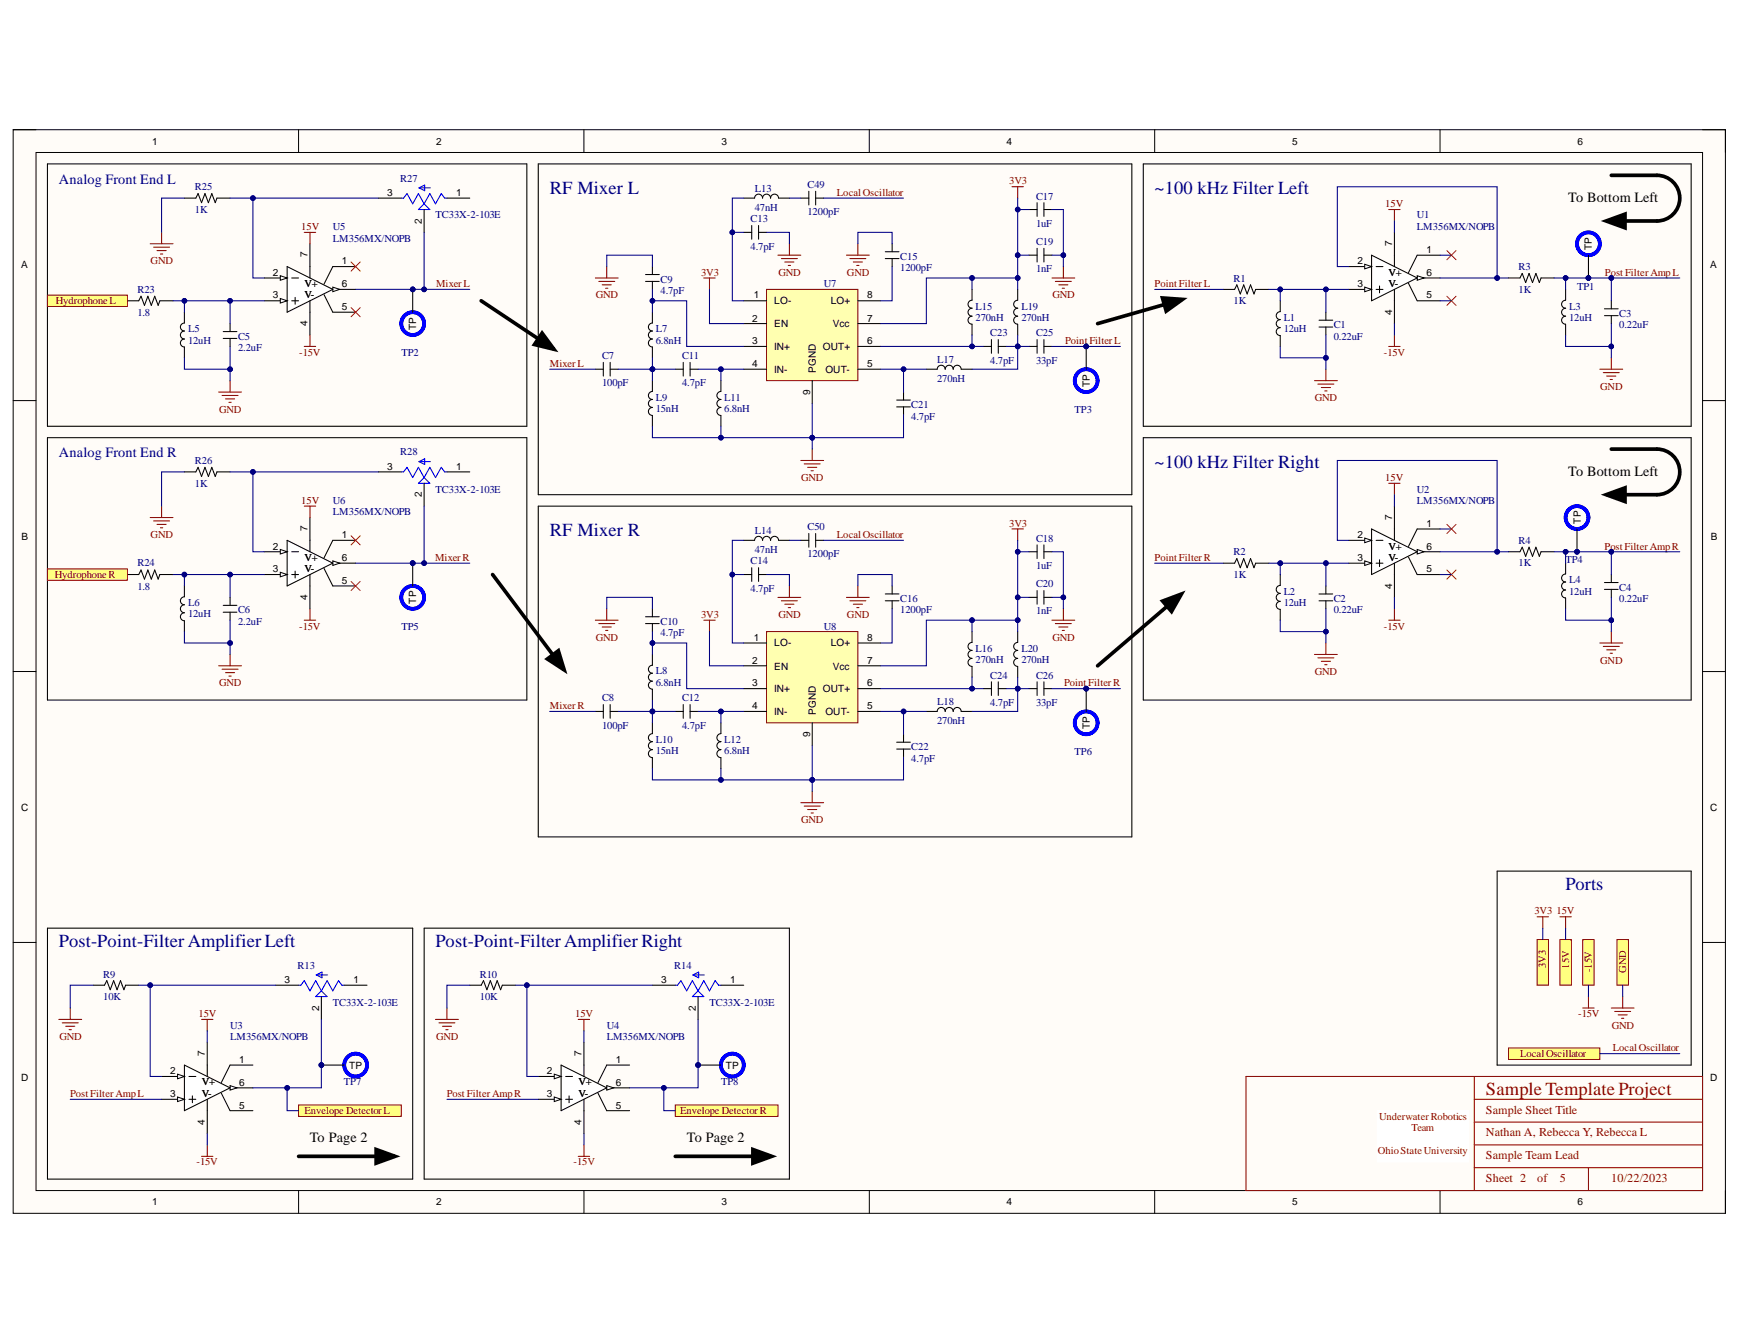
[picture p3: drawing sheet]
<svg xmlns="http://www.w3.org/2000/svg" width="279mm" height="216mm" viewBox="0 0 279 216" stroke-linecap="round" stroke-linejoin="round" font-family="sans-serif">
<defs><g id="words">
<g font-size="3" fill="#000080">
<text x="88.3" y="31.2">RF Mixer L</text>
<text x="185.4" y="31.2">~100 kHz Filter Left</text>
<text x="185.4" y="75.2">~100 kHz Filter Right</text>
<text x="88.3" y="86.2">RF Mixer R</text>
<text x="251.4" y="143">Ports</text>
<text x="9.5" y="152.1">Post-Point-Filter Amplifier Left</text>
<text x="69.9" y="152.1">Post-Point-Filter Amplifier Right</text>
</g>
<text font-size="3" fill="#980000" x="238.6" y="176">Sample Template Project</text>
<g font-size="2.3" fill="#000080">
<text x="9.5" y="29.5">Analog Front End L</text>
<text x="9.5" y="73.5">Analog Front End R</text>
</g>
<g font-size="2.3">
<text x="251.8" y="32.4">To Bottom Left</text>
<text x="251.8" y="76.4">To Bottom Left</text>
<text x="49.7" y="183.4">To Page 2</text>
<text x="110.3" y="183.4">To Page 2</text>
</g>
<g font-size="1.9" fill="#980000">
<text x="238.6" y="178.9">Sample Sheet Title</text>
<text x="238.6" y="182.6">Nathan A, Rebecca Y, Rebecca L</text>
<text x="238.6" y="189.9">Sheet 2</text>
<text x="238.6" y="186.2">Sample Team Lead</text>
<text x="246.8" y="189.9">of</text>
<text x="250.4" y="189.9">5</text>
<text x="258.7" y="189.9">10/22/2023</text>
</g>
<g font-size="1.7" fill="#000080">
<text x="64.3" y="29.2">R27</text>
<text x="31.3" y="34.3">1K</text>
<text x="31.3" y="30.5">R25</text>
<text x="69.9" y="35.1">TC33X-2-103E</text>
<text x="120.5" y="35.7">C13</text>
<text x="121.2" y="33.8">47nH</text>
<text x="121.2" y="30.9">L13</text>
<text x="129.7" y="34.6">1200pF</text>
<text x="129.7" y="30.2">C49</text>
<text x="166.4" y="32.1">C17</text>
<text x="227.5" y="35.1">U1</text>
<text x="53.5" y="37">U5</text>
<text x="53.5" y="38.8">LM356MX/NOPB</text>
<text x="120.5" y="40.1">4.7pF</text>
<text x="144.5" y="41.7">C15</text>
<text x="166.4" y="39.3">C19</text>
<text x="166.4" y="36.5">1uF</text>
<text x="227.5" y="37">LM356MX/NOPB</text>
<text x="22.1" y="47">R23</text>
<text x="106.1" y="47.3">4.7pF</text>
<text x="106.1" y="45.4">C9</text>
<text x="132.3" y="46.2">U7</text>
<text x="144.5" y="43.6">1200pF</text>
<text x="166.4" y="43.7">1nF</text>
<text x="198.1" y="45.2">R1</text>
<text x="243.8" y="47">1K</text>
<text x="243.8" y="43.4">R3</text>
<text x="253.2" y="46.5">TP1</text>
<text x="22.1" y="50.7">1.8</text>
<text x="30.2" y="53.4">L5</text>
<text x="105.3" y="53.4">L7</text>
<text x="156.6" y="51.5">270nH</text>
<text x="156.6" y="49.7">L15</text>
<text x="164" y="51.5">270nH</text>
<text x="164" y="49.7">L19</text>
<text x="198.1" y="48.9">1K</text>
<text x="206.1" y="53.4">12uH</text>
<text x="206.1" y="51.5">L1</text>
<text x="214.2" y="52.8">C1</text>
<text x="252" y="51.5">12uH</text>
<text x="252" y="49.7">L3</text>
<text x="260" y="52.8">0.22uF</text>
<text x="260" y="50.9">C3</text>
<text x="30.2" y="55.2">12uH</text>
<text x="38.2" y="56.4">2.2uF</text>
<text x="38.2" y="54.5">C5</text>
<text x="64.5" y="57.2">TP2</text>
<text x="96.7" y="57.7">C7</text>
<text x="105.3" y="55.2">6.8nH</text>
<text x="109.5" y="57.7">C11</text>
<text x="150.5" y="58.4">L17</text>
<text x="159" y="58.4">4.7pF</text>
<text x="159" y="54">C23</text>
<text x="166.4" y="58.4">33pF</text>
<text x="166.4" y="54">C25</text>
<text x="214.2" y="54.5">0.22uF</text>
<text x="96.7" y="62.1">100pF</text>
<text x="105.3" y="64.4">L9</text>
<text x="109.5" y="62.1">4.7pF</text>
<text x="116.3" y="64.4">L11</text>
<text x="146.3" y="65.5">C21</text>
<text x="150.5" y="61.3">270nH</text>
<text x="105.3" y="66.2">15nH</text>
<text x="116.3" y="66.2">6.8nH</text>
<text x="146.3" y="67.4">4.7pF</text>
<text x="172.5" y="66.3">TP3</text>
<text x="31.3" y="74.5">R26</text>
<text x="64.3" y="73.1">R28</text>
<text x="31.3" y="78.2">1K</text>
<text x="53.5" y="80.9">U6</text>
<text x="53.5" y="82.8">LM356MX/NOPB</text>
<text x="69.9" y="79.2">TC33X-2-103E</text>
<text x="227.5" y="79.2">U2</text>
<text x="227.5" y="80.9">LM356MX/NOPB</text>
<text x="121.2" y="88.8">47nH</text>
<text x="121.2" y="85.8">L14</text>
<text x="129.7" y="89.6">1200pF</text>
<text x="129.7" y="85.2">C50</text>
<text x="166.4" y="87">C18</text>
<text x="198.1" y="89.2">R2</text>
<text x="243.8" y="87.4">R4</text>
<text x="22.1" y="94.7">1.8</text>
<text x="22.1" y="91">R24</text>
<text x="120.5" y="95">4.7pF</text>
<text x="120.5" y="90.7">C14</text>
<text x="166.4" y="94.3">C20</text>
<text x="166.4" y="91.4">1uF</text>
<text x="198.1" y="92.8">1K</text>
<text x="206.1" y="95.6">L2</text>
<text x="243.8" y="91">1K</text>
<text x="251.4" y="90.5">TP4</text>
<text x="252" y="95.6">12uH</text>
<text x="252" y="93.7">L4</text>
<text x="260" y="94.9">C4</text>
<text x="30.2" y="99.2">12uH</text>
<text x="30.2" y="97.3">L6</text>
<text x="38.2" y="100.4">2.2uF</text>
<text x="38.2" y="98.5">C6</text>
<text x="64.5" y="101.1">TP5</text>
<text x="106.1" y="100.4">C10</text>
<text x="132.3" y="101.1">U8</text>
<text x="144.5" y="98.5">1200pF</text>
<text x="144.5" y="96.7">C16</text>
<text x="166.4" y="98.7">1nF</text>
<text x="206.1" y="97.3">12uH</text>
<text x="214.2" y="98.5">0.22uF</text>
<text x="214.2" y="96.7">C2</text>
<text x="260" y="96.7">0.22uF</text>
<text x="106.1" y="102.2">4.7pF</text>
<text x="156.6" y="106.5">270nH</text>
<text x="156.6" y="104.7">L16</text>
<text x="164" y="106.5">270nH</text>
<text x="164" y="104.7">L20</text>
<text x="96.7" y="112.6">C8</text>
<text x="105.3" y="110.2">6.8nH</text>
<text x="105.3" y="108.3">L8</text>
<text x="109.5" y="112.6">C12</text>
<text x="150.5" y="113.3">L18</text>
<text x="159" y="113.4">4.7pF</text>
<text x="159" y="109">C24</text>
<text x="166.4" y="113.4">33pF</text>
<text x="166.4" y="109">C26</text>
<text x="96.7" y="117">100pF</text>
<text x="105.3" y="119.3">L10</text>
<text x="109.5" y="117">4.7pF</text>
<text x="116.3" y="119.3">L12</text>
<text x="150.5" y="116.3">270nH</text>
<text x="105.3" y="121.2">15nH</text>
<text x="116.3" y="121.2">6.8nH</text>
<text x="146.3" y="122.4">4.7pF</text>
<text x="146.3" y="120.5">C22</text>
<text x="172.5" y="121.3">TP6</text>
<text x="47.8" y="155.6">R13</text>
<text x="108.3" y="155.6">R14</text>
<text x="16.6" y="160.7">10K</text>
<text x="16.6" y="157">R9</text>
<text x="53.5" y="161.6">TC33X-2-103E</text>
<text x="77.1" y="160.7">10K</text>
<text x="77.1" y="157">R10</text>
<text x="113.9" y="161.6">TC33X-2-103E</text>
<text x="37" y="165.2">U3</text>
<text x="37" y="167.1">LM356MX/NOPB</text>
<text x="97.4" y="165.2">U4</text>
<text x="97.4" y="167.1">LM356MX/NOPB</text>
<text x="55.2" y="174.4">TP7</text>
<text x="115.8" y="174.4">TP8</text>
</g>
<g font-size="1.7" fill="#800000">
<text x="162.1" y="29.6">3V3</text>
<text x="134.4" y="31.5">LocalOscillator</text>
<text x="222.4" y="33.3">15V</text>
<text x="48.4" y="37">15V</text>
<text x="24.2" y="42.5">GND</text>
<text x="70" y="46.2">MixerL</text>
<text x="95.7" y="47.9">GND</text>
<text x="112.6" y="44.3">3V3</text>
<text x="125" y="44.3">GND</text>
<text x="136" y="44.3">GND</text>
<text x="169" y="47.9">GND</text>
<text x="185.4" y="46.2">PointFilterL</text>
<text x="257.7" y="44.3">Post FilterAmpL</text>
<text x="9" y="48.9">HydrophoneL</text>
<text x="48" y="57.2">-15V</text>
<text x="88.3" y="58.9">MixerL</text>
<text x="171" y="55.3">PointFilterL</text>
<text x="222.2" y="57.2">-15V</text>
<text x="211.1" y="64.4">GND</text>
<text x="257" y="62.7">GND</text>
<text x="35.2" y="66.3">GND</text>
<text x="128.6" y="77.3">GND</text>
<text x="222.4" y="77.3">15V</text>
<text x="48.4" y="80.9">15V</text>
<text x="24.2" y="86.4">GND</text>
<text x="134.4" y="86.4">LocalOscillator</text>
<text x="162.1" y="84.6">3V3</text>
<text x="257.6" y="88.3">Post FilterAmpR</text>
<text x="8.8" y="92.8">HydrophoneR</text>
<text x="69.9" y="90.1">MixerR</text>
<text x="185.4" y="90.1">PointFilterR</text>
<text x="48" y="101.1">-15V</text>
<text x="112.6" y="99.3">3V3</text>
<text x="125" y="99.3">GND</text>
<text x="136" y="99.3">GND</text>
<text x="222.2" y="101.1">-15V</text>
<text x="95.7" y="102.9">GND</text>
<text x="169" y="102.9">GND</text>
<text x="257" y="106.6">GND</text>
<text x="35.2" y="110.3">GND</text>
<text x="88.3" y="113.9">MixerR</text>
<text x="170.9" y="110.3">PointFilterR</text>
<text x="211.1" y="108.4">GND</text>
<text x="128.6" y="132.3">GND</text>
<text x="246.4" y="146.9">3V3</text>
<text x="249.9" y="146.9">15V</text>
<text x="248.2" y="155.5" transform="rotate(-90 248.2 155.5)">3V3</text>
<text x="252" y="155.6" transform="rotate(-90 252 155.6)">15V</text>
<text x="255.6" y="156.2" transform="rotate(-90 255.6 156.2)">-15V</text>
<text x="261.1" y="156.3" transform="rotate(-90 261.1 156.3)">GND</text>
<text x="9.6" y="167.1">GND</text>
<text x="31.9" y="163.4">15V</text>
<text x="70" y="167.1">GND</text>
<text x="92.4" y="163.4">15V</text>
<text x="253.4" y="163.4">-15V</text>
<text x="258.8" y="165.2">GND</text>
<text x="244.1" y="169.8">LocalOscillator</text>
<text x="259" y="168.9">LocalOscillator</text>
<text x="11.2" y="176.2">Post FilterAmpL</text>
<text x="48.9" y="179">Envelope DetectorL</text>
<text x="71.7" y="176.2">Post FilterAmpR</text>
<text x="109.2" y="179">Envelope DetectorR</text>
<text x="31.5" y="187.2">-15V</text>
<text x="92.1" y="187.2">-15V</text>
</g>
<g font-size="1.7">
<text x="48.9" y="46.2">V+</text>
<text x="48.9" y="47.9">V-</text>
<text x="223" y="44.3">V+</text>
<text x="223" y="46.2">V-</text>
<text x="223" y="88.3">V+</text>
<text x="48.9" y="90.1">V+</text>
<text x="48.9" y="91.9">V-</text>
<text x="223" y="90.1">V-</text>
<text x="32.4" y="174.4">V+</text>
<text x="32.4" y="176.2">V-</text>
<text x="92.9" y="174.4">V+</text>
<text x="92.9" y="176.2">V-</text>
</g>
<g font-size="1.7" fill="#980000">
<text x="221.4" y="179.9">UnderwaterRobotics</text>
<text x="221.3" y="185.4">OhioStateUniversity</text>
<text x="226.7" y="181.7">Team</text>
</g>
<g font-size="1.6">
<text x="24.4" y="23.3">1</text>
<text x="70" y="23.3">2</text>
<text x="115.9" y="23.3">3</text>
<text x="161.6" y="23.3">4</text>
<text x="207.5" y="23.3">5</text>
<text x="253.3" y="23.3">6</text>
<text x="62.2" y="31.5">3</text>
<text x="67.7" y="35.9" transform="rotate(-90 67.7 35.9)">2</text>
<text x="73.2" y="31.5">1</text>
<text x="49.4" y="41.4" transform="rotate(-90 49.4 41.4)">7</text>
<text x="223.5" y="39.5" transform="rotate(-90 223.5 39.5)">7</text>
<text x="229" y="40.7">1</text>
<text x="255.6" y="40.2" transform="rotate(-90 255.6 40.2)">TP</text>
<text x="3.4" y="43.1">A</text>
<text x="43.8" y="47.9">3</text>
<text x="43.8" y="44.3">2</text>
<text x="54.9" y="46.2">6</text>
<text x="54.9" y="42.5">1</text>
<text x="121" y="47.9">1</text>
<text x="139.2" y="47.9">8</text>
<text x="218" y="46.2">3</text>
<text x="218" y="42.5">2</text>
<text x="229" y="44.3">6</text>
<text x="229" y="47.9">5</text>
<text x="274.6" y="43.1">A</text>
<text x="49.4" y="52.4" transform="rotate(-90 49.4 52.4)">4</text>
<text x="54.9" y="49.8">5</text>
<text x="66.8" y="53" transform="rotate(-90 66.8 53)">TP</text>
<text x="120.8" y="51.7">2</text>
<text x="124.3" y="48.9">LO-</text>
<text x="124.3" y="52.5">EN</text>
<text x="133.4" y="48.9">LO+</text>
<text x="133.7" y="52.5">Vcc</text>
<text x="139.2" y="51.7">7</text>
<text x="223.5" y="50.7" transform="rotate(-90 223.5 50.7)">4</text>
<text x="120.8" y="55.3">3</text>
<text x="120.8" y="58.9">4</text>
<text x="124.3" y="56.2">IN+</text>
<text x="124.3" y="59.9">IN-</text>
<text x="131" y="59.9" transform="rotate(-90 131 59.9)">PGND</text>
<text x="132.1" y="56.2">OUT+</text>
<text x="132.5" y="59.9">OUT-</text>
<text x="139.2" y="55.3">6</text>
<text x="139.2" y="58.9">5</text>
<text x="130.1" y="63.4" transform="rotate(-90 130.1 63.4)">9</text>
<text x="175" y="62.2" transform="rotate(-90 175 62.2)">TP</text>
<text x="62.2" y="75.4">3</text>
<text x="73.2" y="75.4">1</text>
<text x="67.7" y="79.9" transform="rotate(-90 67.7 79.9)">2</text>
<text x="223.5" y="83.5" transform="rotate(-90 223.5 83.5)">7</text>
<text x="3.5" y="86.7">B</text>
<text x="43.8" y="88.3">2</text>
<text x="49.4" y="85.3" transform="rotate(-90 49.4 85.3)">7</text>
<text x="54.9" y="86.4">1</text>
<text x="218" y="86.4">2</text>
<text x="229" y="88.3">6</text>
<text x="229" y="84.6">1</text>
<text x="253.8" y="84.1" transform="rotate(-90 253.8 84.1)">TP</text>
<text x="274.7" y="86.7">B</text>
<text x="43.8" y="91.9">3</text>
<text x="54.9" y="90.1">6</text>
<text x="54.9" y="93.8">5</text>
<text x="218" y="90.1">3</text>
<text x="223.5" y="94.6" transform="rotate(-90 223.5 94.6)">4</text>
<text x="229" y="91.9">5</text>
<text x="49.4" y="96.4" transform="rotate(-90 49.4 96.4)">4</text>
<text x="66.8" y="97" transform="rotate(-90 66.8 97)">TP</text>
<text x="120.8" y="106.6">2</text>
<text x="121" y="102.9">1</text>
<text x="124.3" y="103.8">LO-</text>
<text x="124.3" y="107.6">EN</text>
<text x="133.4" y="103.8">LO+</text>
<text x="133.7" y="107.6">Vcc</text>
<text x="139.2" y="102.9">8</text>
<text x="139.2" y="106.6">7</text>
<text x="120.8" y="110.3">3</text>
<text x="120.8" y="113.9">4</text>
<text x="124.3" y="111.2">IN+</text>
<text x="132.1" y="111.2">OUT+</text>
<text x="139.2" y="110.3">6</text>
<text x="139.2" y="113.9">5</text>
<text x="124.3" y="114.8">IN-</text>
<text x="130.1" y="118.4" transform="rotate(-90 130.1 118.4)">9</text>
<text x="131" y="114.8" transform="rotate(-90 131 114.8)">PGND</text>
<text x="132.5" y="114.8">OUT-</text>
<text x="175" y="117.1" transform="rotate(-90 175 117.1)">TP</text>
<text x="3.4" y="130.2">C</text>
<text x="274.6" y="130.2">C</text>
<text x="45.7" y="158">3</text>
<text x="56.8" y="158">1</text>
<text x="106.1" y="158">3</text>
<text x="117.2" y="158">1</text>
<text x="51.3" y="162.4" transform="rotate(-90 51.3 162.4)">2</text>
<text x="111.7" y="162.4" transform="rotate(-90 111.7 162.4)">2</text>
<text x="3.4" y="173.7">D</text>
<text x="27.3" y="172.6">2</text>
<text x="32.9" y="169.6" transform="rotate(-90 32.9 169.6)">7</text>
<text x="38.4" y="170.7">1</text>
<text x="56.1" y="171.7">TP</text>
<text x="87.8" y="172.6">2</text>
<text x="93.4" y="169.6" transform="rotate(-90 93.4 169.6)">7</text>
<text x="98.9" y="170.7">1</text>
<text x="116.6" y="171.7">TP</text>
<text x="274.6" y="173.7">D</text>
<text x="27.3" y="176.2">3</text>
<text x="38.4" y="174.4">6</text>
<text x="38.4" y="178.1">5</text>
<text x="87.8" y="176.2">3</text>
<text x="98.9" y="174.4">6</text>
<text x="98.9" y="178.1">5</text>
<text x="32.9" y="180.7" transform="rotate(-90 32.9 180.7)">4</text>
<text x="93.4" y="180.7" transform="rotate(-90 93.4 180.7)">4</text>
<text x="24.4" y="193.6">1</text>
<text x="70" y="193.6">2</text>
<text x="115.9" y="193.6">3</text>
<text x="161.6" y="193.6">4</text>
<text x="207.5" y="193.6">5</text>
<text x="253.3" y="193.6">6</text>
</g>
</g></defs>
<path d="M2.1 20.8h275v174.1h-275z" fill-rule="evenodd" fill="#fffcf8"/>
<path d="M2.1 20.8h275v174.1h-275z" fill="none" stroke="#000" stroke-width=".16"/>
<path d="M5.8 24.5h267.6v166.8h-267.6z" fill-rule="evenodd" fill="#fffcf8"/>
<g fill="none" stroke="#000" stroke-width=".16">
<path d="M2.1 20.8h3.7M5.8 24.5h267.6v166.8h-267.6zM47.9 20.8v3.7M93.8 20.8v3.7M139.6 20.8v3.7M185.4 20.8v3.7M231.2 20.8v3.7M273.4 20.8h3.7v3.7M2.1 64.4h3.7M273.4 64.4h3.7M2.1 107.9h3.7M273.4 107.9h3.7"/>
<path d="M2.1 151.4h3.7M273.4 151.4h3.7M47.9 191.3v3.6M93.8 191.3v3.6M139.6 191.3v3.6M185.4 191.3v3.6M231.2 191.3v3.6M277.1 191.3v3.6"/>
</g>
<path d="M200.1 172.9h73.3v18.4h-73.3zM236.7 172.9v18.4M236.7 176.6h36.7M236.7 180.2h36.7M236.7 183.9h36.7M236.7 187.6h36.7" fill="none" stroke="#980000" stroke-width=".17"/>
<path d="M221.2 178.4h14.6v8.3h-14.6z" fill-rule="evenodd" fill="#fff"/>
<path d="M221.2 178.4h14.6v8.3h-14.6z" fill="none" stroke="#fff" stroke-width=".16"/>
<path d="M255.1 187.6v3.7" fill="none" stroke="#980000" stroke-width=".17"/>
<path d="M29.6 51.9a.64 .64 0 0 0-.6 .6 .64 .64 0 0 0 .6 .7 .64 .64 0 0 0-.6 .6 .64 .64 0 0 0 .6 .7M29.6 54.5a.64 .64 0 0 0-.6 .6 .64 .64 0 0 0 .6 .6M29.6 50.2v1.7M29.6 55.7v1.8M53.4 42.8l-1.8 3.7 1.8 3.7" fill="none" stroke="#000" stroke-width=".17"/>
<path d="M46.1 42.8l7.3 3.7-7.3 3.7z" fill="#fff"/>
<path d="M46.1 42.8l7.3 3.7-7.3 3.7z" fill="none" stroke="#fff" stroke-width=".16"/>
<path d="M53.4 46.5h3.7" fill="none" stroke="#000" stroke-width=".17"/>
<path d="M53.4 46.1l1.1 .4-1.1 .4z" fill="#f8fcff"/>
<path d="M53.4 46.1l1.1 .4-1.1 .4z" fill="none" stroke="#000" stroke-width=".16"/>
<path d="M42.4 48.3h3.7M49.8 50.2v3.6" fill="none" stroke="#000" stroke-width=".17"/>
<path d="M45 48l1.1 .3-1.1 .4z" fill="#f8fcff"/>
<path d="M45 48l1.1 .3-1.1 .4z" fill="none" stroke="#000" stroke-width=".16"/>
<path d="M42.4 44.7h3.7" fill="none" stroke="#000" stroke-width=".17"/>
<path d="M45 44.3l1.1 .4-1.1 .3z" fill="#f8fcff"/>
<path d="M45 44.3l1.1 .4-1.1 .3z" fill="none" stroke="#000" stroke-width=".16"/>
<g fill="none" stroke="#000" stroke-width=".17">
<path d="M7.6 26.3h77v42.2h-77zM29.6 31.8h1.8l.4-.7 .6 1.5 .5-1.5 .6 1.5 .5-1.5 .6 1.5 .2-.8h2.1M49.8 39.2v5.5M20.4 48.3h1.9l.3-.7 .6 1.5 .5-1.5 .6 1.5 .5-1.5 .6 1.5 .3-.8h2.1M35.8 54.4h2.2M35.8 53.3h2.2M36.9 52v1.3M36.9 54.4v1.2M46.1 42.8l7.3 3.7-7.3 3.7zM46.8 44.7h1.1M46.8 48.3h1.1M47.4 47.8v1.1"/>
<path d="M49.8 48.3v1.9M53.4 42.8h3.7M53.4 50.2h3.7M29.6 95.9a.64 .64 0 0 0-.6 .6 .64 .64 0 0 0 .6 .7 .64 .64 0 0 0-.6 .6 .64 .64 0 0 0 .6 .6M29.6 98.4a.64 .64 0 0 0-.6 .7 .64 .64 0 0 0 .6 .6M29.6 94.1v1.8M29.6 99.7v1.8M53.4 86.8l-1.8 3.7 1.8 3.6"/>
</g>
<path d="M56.4 42.1l1.4 1.5M56.4 49.4l1.4 1.5M57.8 42.1l-1.4 1.5M57.8 49.4l-1.4 1.5" fill="none" stroke="#f00" stroke-width=".16"/>
<g fill="none" stroke="#800000" stroke-width=".17">
<path d="M24.1 39.2h3.7M24.7 39.7h2.5M25.9 37.3v1.9M48.9 37.3h1.8M49.8 37.3v1.9M25.2 40.3h1.5M25.8 40.8h.3M48.9 55.6h1.8M49.8 53.8v1.8M35.1 63h3.7M35.7 63.5h2.5M36.2 64.1h1.5"/>
<path d="M36.8 64.6h.3M36.9 61.1v1.9"/>
</g>
<path d="M46.1 86.8l7.3 3.7-7.3 3.6z" fill="#fff"/>
<path d="M46.1 86.8l7.3 3.7-7.3 3.6z" fill="none" stroke="#fff" stroke-width=".16"/>
<path d="M53.4 90.5h3.7" fill="none" stroke="#000" stroke-width=".17"/>
<path d="M53.4 90.1l1.1 .4-1.1 .3z" fill="#f8fcff"/>
<path d="M53.4 90.1l1.1 .4-1.1 .3z" fill="none" stroke="#000" stroke-width=".16"/>
<path d="M42.4 92.3h3.7M49.8 94.1v3.7" fill="none" stroke="#000" stroke-width=".17"/>
<path d="M45 91.9l1.1 .4-1.1 .4z" fill="#f8fcff"/>
<path d="M45 91.9l1.1 .4-1.1 .4z" fill="none" stroke="#000" stroke-width=".16"/>
<path d="M42.4 88.6h3.7" fill="none" stroke="#000" stroke-width=".17"/>
<path d="M45 88.3l1.1 .3-1.1 .4z" fill="#f8fcff"/>
<path d="M45 88.3l1.1 .3-1.1 .4z" fill="none" stroke="#000" stroke-width=".16"/>
<g fill="none" stroke="#000" stroke-width=".17">
<path d="M60.8 31.8h3.6M68.1 33.7v3.6M71.8 31.8h3.6M227.6 41l-1.9 3.7 1.9 3.6M7.6 70.3h77v42.2h-77zM29.6 75.8h1.8l.4-.7 .6 1.4 .5-1.4 .6 1.4 .5-1.4 .6 1.4 .2-.7h2.1M60.8 75.8h3.6M68.1 77.6v3.7M71.8 75.8h3.6M20.4 92.3h1.9l.3-.7 .6 1.4 .5-1.4 .6 1.4 .5-1.4 .6 1.4 .3-.7h2.1M35.8 98.3h2.2M35.8 97.2h2.2"/>
<path d="M36.9 96v1.2M36.9 98.3v1.3M46.1 86.8l7.3 3.7-7.3 3.6zM46.8 88.6h1.1M46.8 92.3h1.1M47.4 91.7v1.1M49.8 83.1v5.5M49.8 92.3v1.8M53.4 86.8h3.7M53.4 94.1h3.7"/>
</g>
<path d="M56.4 86.1l1.4 1.4M56.4 93.4l1.4 1.5M57.8 86.1l-1.4 1.4M57.8 93.4l-1.4 1.5" fill="none" stroke="#f00" stroke-width=".16"/>
<g fill="none" stroke="#800000" stroke-width=".17">
<path d="M24.1 83.1h3.7M24.7 83.7h2.5M25.2 84.2h1.5M25.8 84.8h.3M25.9 81.3v1.8M48.9 81.3h1.8M48.9 99.6h1.8M49.8 81.3v1.8M49.8 97.8v1.8M35.1 107h3.7M35.7 107.5h2.5M36.2 108.1h1.5"/>
<path d="M36.8 108.6h.3M36.9 105.1v1.9"/>
</g>
<path d="M64.4 31.8h.4l.6-.7 .9 1.6 .9-1.6 .9 1.6M67.2 33.7l.9-1 .9 1zM67.3 30.2h1.8M67.3 30.2l.9-.5v.9zM71.8 31.8h-.4l-.5-.7-1 1.6-.9-1.6-.9 1.6M64.4 75.8h.4l.6-.7 .9 1.6 .9-1.6 .9 1.6M67.2 77.6l.9-.9 .9 .9zM67.3 74.2l.9-.5v.9zM67.3 74.2h1.8M71.8 75.8h-.4l-.5-.7-1 1.6-.9-1.6-.9 1.6" fill="none" stroke="#00f" stroke-width=".17"/>
<path d="M220.2 41l7.4 3.7-7.4 3.6z" fill="#fff"/>
<path d="M220.2 41l7.4 3.7-7.4 3.6z" fill="none" stroke="#fff" stroke-width=".16"/>
<path d="M227.6 44.7h3.6" fill="none" stroke="#000" stroke-width=".17"/>
<path d="M227.6 44.3l1.1 .4-1.1 .3z" fill="#f8fcff"/>
<path d="M227.6 44.3l1.1 .4-1.1 .3z" fill="none" stroke="#000" stroke-width=".16"/>
<path d="M216.6 46.5h3.6M223.9 48.3v3.7" fill="none" stroke="#000" stroke-width=".17"/>
<path d="M219.1 46.1l1.1 .4-1.1 .4z" fill="#f8fcff"/>
<path d="M219.1 46.1l1.1 .4-1.1 .4z" fill="none" stroke="#000" stroke-width=".16"/>
<path d="M216.6 42.8h3.6" fill="none" stroke="#000" stroke-width=".17"/>
<path d="M219.1 42.5l1.1 .3-1.1 .4z" fill="#f8fcff"/>
<path d="M219.1 42.5l1.1 .3-1.1 .4z" fill="none" stroke="#000" stroke-width=".16"/>
<path d="M183.6 26.3h88v42.2h-88zM223.9 37.3v5.5M220.2 41l7.4 3.7-7.4 3.6zM221 42.8h1.1M221 46.5h1.1M221.5 45.9v1.1M223.9 46.5v1.8M227.6 41h3.6M227.6 48.3h3.6M227.6 85l-1.9 3.6 1.9 3.7" fill="none" stroke="#000" stroke-width=".17"/>
<g fill="none" stroke="#800000" stroke-width=".17">
<path d="M223 33.7h1.8M223.9 33.7v1.8M212.9 59.3v1.9M223 55.7h1.8M223.9 53.8v1.9M256.9 59.3h3.7M257.4 59.9h2.6M258.7 57.5v1.8M211.1 61.2h3.6M211.6 61.7h2.6M212.2 62.3h1.4M212.7 62.8h.4"/>
<path d="M258 60.4h1.5M258.5 61h.4"/>
</g>
<path d="M232.3 40.3l1.5 1.4M232.3 47.6l1.5 1.5M233.8 40.3l-1.5 1.4M233.8 47.6l-1.5 1.5" fill="none" stroke="#f00" stroke-width=".16"/>
<path d="M220.2 85l7.4 3.6-7.4 3.7z" fill="#fff"/>
<path d="M220.2 85l7.4 3.6-7.4 3.7z" fill="none" stroke="#fff" stroke-width=".16"/>
<path d="M227.6 88.6h3.6" fill="none" stroke="#000" stroke-width=".17"/>
<path d="M227.6 88.3l1.1 .3-1.1 .4z" fill="#f8fcff"/>
<path d="M227.6 88.3l1.1 .3-1.1 .4z" fill="none" stroke="#000" stroke-width=".16"/>
<path d="M216.6 90.5h3.6M223.9 92.3v3.7" fill="none" stroke="#000" stroke-width=".17"/>
<path d="M219.1 90.1l1.1 .4-1.1 .3z" fill="#f8fcff"/>
<path d="M219.1 90.1l1.1 .4-1.1 .3z" fill="none" stroke="#000" stroke-width=".16"/>
<path d="M216.6 86.8h3.6" fill="none" stroke="#000" stroke-width=".17"/>
<path d="M219.1 86.4l1.1 .4-1.1 .4z" fill="#f8fcff"/>
<path d="M219.1 86.4l1.1 .4-1.1 .4z" fill="none" stroke="#000" stroke-width=".16"/>
<g fill="none" stroke="#000" stroke-width=".17">
<path d="M183.6 70.3h88v42.2h-88zM220.2 85l7.4 3.6-7.4 3.7zM221 86.8h1.1M221 90.5h1.1M221.5 89.9v1.1M223.9 81.3v5.5M223.9 90.5v1.8M227.6 85h3.6M227.6 92.3h3.6M242.2 88.6h1.9l.3-.7 .6 1.5 .5-1.5 .6 1.5 .5-1.5 .6 1.5 .3-.8h2.1M251.4 94.8a.64 .64 0 0 0-.6 .6 .64 .64 0 0 0 .6 .7v1.7M251.4 90.5v1.7a.64 .64 0 0 0-.6 .7 .64 .64 0 0 0 .6 .6 .64 .64 0 0 0-.6 .6 .64 .64 0 0 0 .6 .7"/>
<path d="M257.6 94.7h2.2M257.6 93.6h2.2M258.7 92.3v1.3M258.7 94.7v1.3M36.9 171.1l-1.8 3.7 1.8 3.6"/>
</g>
<g fill="none" stroke="#800000" stroke-width=".17">
<path d="M223 77.6h1.8M223.9 77.6v1.9M223 99.6h1.8M223.9 97.8v1.8M211.1 105.1h3.6M211.6 105.7h2.6M212.2 106.2h1.4M212.7 106.8h.4M212.9 103.3v1.8M256.9 103.3h3.7M257.4 103.8h2.6M258 104.4h1.5"/>
<path d="M258.5 104.9h.4M258.7 101.5v1.8"/>
</g>
<path d="M232.3 84.2l1.5 1.5M232.3 91.6l1.5 1.4M233.8 84.2l-1.5 1.5M233.8 91.6l-1.5 1.4" fill="none" stroke="#f00" stroke-width=".16"/>
<path d="M29.6 171.1l7.3 3.7-7.3 3.6z" fill="#fff"/>
<path d="M29.6 171.1l7.3 3.7-7.3 3.6z" fill="none" stroke="#fff" stroke-width=".16"/>
<path d="M36.9 174.8h3.7" fill="none" stroke="#000" stroke-width=".17"/>
<path d="M36.9 174.4l1.1 .4-1.1 .3z" fill="#f8fcff"/>
<path d="M36.9 174.4l1.1 .4-1.1 .3z" fill="none" stroke="#000" stroke-width=".16"/>
<path d="M25.9 176.6h3.7M33.3 178.4v3.7" fill="none" stroke="#000" stroke-width=".17"/>
<path d="M28.5 176.2l1.1 .4-1.1 .4z" fill="#f8fcff"/>
<path d="M28.5 176.2l1.1 .4-1.1 .4z" fill="none" stroke="#000" stroke-width=".16"/>
<path d="M25.9 172.9h3.7" fill="none" stroke="#000" stroke-width=".17"/>
<path d="M28.5 172.6l1.1 .3-1.1 .4z" fill="#f8fcff"/>
<path d="M28.5 172.6l1.1 .3-1.1 .4z" fill="none" stroke="#000" stroke-width=".16"/>
<g fill="none" stroke="#000" stroke-width=".17">
<path d="M7.6 149.1h58.7v40.3h-58.7zM14.9 158.3h1.9l.3-.8 .6 1.5 .5-1.5 .6 1.5 .5-1.5 .6 1.5 .3-.7h2.1M44.3 158.3h3.6M55.3 158.3h3.6M29.6 171.1l7.3 3.7-7.3 3.6zM30.3 172.9h1.1M30.3 176.6h1.1M30.9 176v1.1M33.3 167.4v5.5M33.3 176.6v1.8M36.9 171.1h3.7M36.9 178.4h3.7"/>
<path d="M51.6 160.1v3.7M97.4 171.1l-1.8 3.7 1.8 3.6"/>
</g>
<path d="M9.4 163.8h3.7M10 164.3h2.6M10.5 164.9h1.5M11.1 165.4h.4M11.3 161.9v1.9M32.4 163.8h1.8M33.3 163.8v1.8M32.4 185.8h1.8M33.3 183.9v1.9" fill="none" stroke="#800000" stroke-width=".17"/>
<path d="M47.9 158.3h.4l.6-.8 .9 1.7 .9-1.7 .9 1.7M50.8 156.6h1.8M50.8 156.6l.9-.4v.9zM55.3 158.3h-.4l-.5-.8-1 1.7-.9-1.7-.9 1.7M50.7 160.1l.9-.9 .9 .9z" fill="none" stroke="#00f" stroke-width=".17"/>
<path d="M90.1 171.1l7.3 3.7-7.3 3.6z" fill="#fff"/>
<path d="M90.1 171.1l7.3 3.7-7.3 3.6z" fill="none" stroke="#fff" stroke-width=".16"/>
<path d="M97.4 174.8h3.7" fill="none" stroke="#000" stroke-width=".17"/>
<path d="M97.4 174.4l1.1 .4-1.1 .3z" fill="#f8fcff"/>
<path d="M97.4 174.4l1.1 .4-1.1 .3z" fill="none" stroke="#000" stroke-width=".16"/>
<path d="M86.4 176.6h3.7M93.8 178.4v3.7" fill="none" stroke="#000" stroke-width=".17"/>
<path d="M89 176.2l1.1 .4-1.1 .4z" fill="#f8fcff"/>
<path d="M89 176.2l1.1 .4-1.1 .4z" fill="none" stroke="#000" stroke-width=".16"/>
<path d="M86.4 172.9h3.7" fill="none" stroke="#000" stroke-width=".17"/>
<path d="M89 172.6l1.1 .3-1.1 .4z" fill="#f8fcff"/>
<path d="M89 172.6l1.1 .3-1.1 .4z" fill="none" stroke="#000" stroke-width=".16"/>
<g fill="none" stroke="#000" stroke-width=".17">
<path d="M196.4 46.5h1.8l.4-.7 .6 1.4 .5-1.4 .6 1.4 .5-1.4 .6 1.4 .2-.7h2.1M205.6 48.3v1.8a.64 .64 0 0 0-.7 .6 .64 .64 0 0 0 .7 .6 .64 .64 0 0 0-.7 .7 .64 .64 0 0 0 .7 .6 .64 .64 0 0 0-.7 .7 .64 .64 0 0 0 .7 .6v1.8M211.8 52.5h2.2M211.8 51.4h2.2M212.9 50.2v1.2M212.9 52.5v1.3M242.2 44.7h1.9l.3-.8 .6 1.5 .5-1.5 .6 1.5 .5-1.5 .6 1.5 .3-.7h2.1M251.4 50.8a.64 .64 0 0 0-.6 .6 .64 .64 0 0 0 .6 .7v1.7M251.4 46.5v1.7a.64 .64 0 0 0-.6 .7 .64 .64 0 0 0 .6 .6 .64 .64 0 0 0-.6 .7 .64 .64 0 0 0 .6 .6M257.6 50.7h2.2M257.6 49.6h2.2M258.7 48.3v1.3"/>
<path d="M258.7 50.7v1.3M196.4 90.5h1.8l.4-.8 .6 1.5 .5-1.5 .6 1.5 .5-1.5 .6 1.5 .2-.7h2.1M205.6 92.3v1.7a.64 .64 0 0 0-.7 .7 .64 .64 0 0 0 .7 .6 .64 .64 0 0 0-.7 .7 .64 .64 0 0 0 .7 .6 .64 .64 0 0 0-.7 .6 .64 .64 0 0 0 .7 .7v1.7M211.8 96.5h2.2M211.8 95.4h2.2M212.9 94.1v1.3M212.9 96.5v1.3M68.1 149.1h58.7v40.3h-58.7zM75.4 158.3h1.9l.3-.8 .6 1.5 .5-1.5 .6 1.5 .5-1.5 .6 1.5 .3-.7h2.1M104.8 158.3h3.6M115.8 158.3h3.6M90.1 171.1l7.3 3.7-7.3 3.6z"/>
<path d="M90.8 172.9h1.1M90.8 176.6h1.1M91.4 176v1.1M93.8 167.4v5.5M93.8 176.6v1.8M97.4 171.1h3.7M97.4 178.4h3.7M112.1 160.1v3.7"/>
</g>
<path d="M69.9 163.8h3.7M70.5 164.3h2.6M71 164.9h1.5M71.6 165.4h.4M71.8 161.9v1.9M92.8 163.8h1.9M93.8 163.8v1.8M92.8 185.8h1.9M93.8 183.9v1.9" fill="none" stroke="#800000" stroke-width=".17"/>
<path d="M108.4 158.3h.4l.5-.8 1 1.7 .9-1.7 .9 1.7M111.3 156.6h1.8M111.3 156.6l.9-.4v.9zM115.8 158.3h-.4l-.6-.8-.9 1.7-.9-1.7-.9 1.7M111.2 160.1l.9-.9 .9 .9z" fill="none" stroke="#00f" stroke-width=".17"/>
<path d="M123.1 46.5h14.7v14.6h-14.7z" fill-rule="evenodd" fill="#ffffb0"/>
<path d="M123.1 46.5h14.7v14.6h-14.7z" fill="none" stroke="#800000" stroke-width=".16"/>
<g fill="none" stroke="#000" stroke-width=".17">
<path d="M86.4 26.3h95.3v53.2h-95.3zM165.2 33.7h1.3M166.5 32.6v2.2M166.5 39.9v2.2M167.6 32.6v2.2M167.6 39.9v2.2M167.6 33.7h1.3M95.6 59.3h1.3M96.9 58.2v2.2M98 59.3h1.3M98 58.2v2.2M103.7 45.2h2.2"/>
<path d="M103.7 44.1h2.2M104.7 51.9a.64 .64 0 0 0-.6 .6 .64 .64 0 0 0 .7 .7 .64 .64 0 0 0-.7 .6 .64 .64 0 0 0 .7 .7M104.8 54.5a.64 .64 0 0 0-.7 .6 .64 .64 0 0 0 .7 .6M104.8 42.8v1.3M104.8 45.2v1.3M104.8 50.2v1.7M104.8 55.7v1.8M108.4 59.3h1.3M109.7 58.2v2.2M110.8 59.3h1.3M110.8 58.2v2.2M119.4 48.3h3.7"/>
<path d="M119.4 52h3.7M119.4 55.6h3.7M119.4 59.3h3.7M137.8 48.3h3.6M137.8 52h3.6M137.8 55.6h3.6M137.8 59.3h3.6M151.8 59.3a.64 .64 0 0 0-.7-.6 .64 .64 0 0 0-.6 .6h-1.7M156.1 46.5v1.7a.64 .64 0 0 0-.7 .7 .64 .64 0 0 0 .7 .6 .64 .64 0 0 0-.7 .6 .64 .64 0 0 0 .7 .7 .64 .64 0 0 0-.7 .6 .64 .64 0 0 0 .7 .7v1.7M156.1 59.3h-1.8a.64 .64 0 0 0-.6-.6 .64 .64 0 0 0-.6 .6 .64 .64 0 0 0-.7-.6 .64 .64 0 0 0-.6 .6M157.9 55.6h1.3M159.2 54.6v2.1"/>
<path d="M160.3 55.6h1.3M160.3 54.6v2.1M163.4 48.2a.64 .64 0 0 0-.6 .7 .64 .64 0 0 0 .6 .6 .64 .64 0 0 0-.6 .6 .64 .64 0 0 0 .6 .7 .64 .64 0 0 0-.6 .6 .64 .64 0 0 0 .6 .7v1.7M163.4 46.5v1.7M165.2 55.6h1.3M165.2 41h1.3M166.5 54.6v2.1M167.6 55.6h1.3M167.6 41h1.3M167.6 54.6v2.1M104.7 62.9a.64 .64 0 0 0-.6 .6 .64 .64 0 0 0 .7 .7 .64 .64 0 0 0-.7 .6 .64 .64 0 0 0 .7 .7M104.8 65.5a.64 .64 0 0 0-.7 .6 .64 .64 0 0 0 .7 .6"/>
<path d="M104.8 61.1v1.8M104.8 66.7v1.8M115.7 62.9a.64 .64 0 0 0-.6 .6 .64 .64 0 0 0 .7 .7 .64 .64 0 0 0-.7 .6 .64 .64 0 0 0 .7 .7M115.7 65.5a.64 .64 0 0 0-.6 .6 .64 .64 0 0 0 .6 .6M115.8 61.1v1.8M115.8 66.7v1.8M130.4 61.1v3.7M144 65.4h2.2M144 64.3h2.2M145.1 63v1.3M145.1 65.4v1.2"/>
</g>
<g fill="none" stroke="#800000" stroke-width=".17">
<path d="M137.8 39.2v1.8M162.5 30h1.8M163.4 30v1.8M95.6 44.7h3.7M96.1 45.2h2.6M96.7 45.8h1.5M97.2 46.3h.4M97.4 42.8v1.9M113 44.7h1.8M113.9 44.7v1.8M135.9 41h3.7M136.5 41.5h2.5"/>
<path d="M137 42.1h1.5M137.6 42.6h.3M168.9 44.7h3.7M169.5 45.2h2.5M170 45.8h1.5M170.6 46.3h.3M170.7 42.8v1.9M128.6 74h3.7M129.1 74.5h2.6M129.7 75.1h1.5M130.2 75.6h.4M130.4 72.1v1.9"/>
</g>
<path d="M123.1 101.5h14.7v14.6h-14.7z" fill-rule="evenodd" fill="#ffffb0"/>
<path d="M123.1 101.5h14.7v14.6h-14.7z" fill="none" stroke="#800000" stroke-width=".16"/>
<g fill="none" stroke="#000" stroke-width=".17">
<path d="M119.4 31.8h1.8a.64 .64 0 0 1 .6-.6 .64 .64 0 0 1 .6 .6 .64 .64 0 0 1 .7-.6 .64 .64 0 0 1 .6 .6 .64 .64 0 0 1 .7-.6 .64 .64 0 0 1 .6 .6h1.8M119.4 37.3h1.3M120.7 36.2v2.2M121.8 37.3h1.3M121.8 36.2v2.2M128.6 31.8h1.3M129.9 30.7v2.2M131 31.8h1.3M131 30.7v2.2M143.3 39.2v1.2M142.2 41.5h2.2M142.2 40.4h2.2"/>
<path d="M143.3 41.5v1.3M86.4 81.3h95.3v53.1h-95.3zM103.7 99.1h2.2M104.8 97.8v1.3M119.4 86.8h1.8a.64 .64 0 0 1 .6-.6 .64 .64 0 0 1 .6 .6 .64 .64 0 0 1 .7-.6 .64 .64 0 0 1 .6 .6 .64 .64 0 0 1 .7-.6 .64 .64 0 0 1 .6 .6h1.8M119.4 92.3h1.3M120.7 91.2v2.2M121.8 91.2v2.2M121.8 92.3h1.3M128.6 86.8h1.3M129.9 85.7v2.2M131 85.7v2.2"/>
<path d="M131 86.8h1.3M142.2 96.5h2.2M142.2 95.4h2.2M143.3 94.1v1.3M143.3 96.5v1.3M165.2 96h1.3M165.2 88.6h1.3M166.5 87.5v2.2M166.5 94.9v2.2M167.6 96h1.3M167.6 87.5v2.2M167.6 94.9v2.2"/>
<path d="M167.6 88.6h1.3M95.6 114.3h1.3M96.9 113.2v2.2M98 114.3h1.3M98 113.2v2.2M103.7 100.2h2.2M104.7 117.9a.64 .64 0 0 0-.6 .6 .64 .64 0 0 0 .7 .6 .64 .64 0 0 0-.7 .7 .64 .64 0 0 0 .7 .6M104.7 106.9a.64 .64 0 0 0-.6 .6 .64 .64 0 0 0 .7 .6 .64 .64 0 0 0-.7 .7 .64 .64 0 0 0 .7 .6M104.8 109.4a.64 .64 0 0 0-.7 .7 .64 .64 0 0 0 .7 .6M104.8 100.2v1.3M104.8 105.1v1.8M104.8 110.7v1.8"/>
<path d="M104.8 116.1v1.8M108.4 114.3h1.3M109.7 113.2v2.2M110.8 114.3h1.3M110.8 113.2v2.2M115.7 117.9a.64 .64 0 0 0-.6 .6 .64 .64 0 0 0 .7 .6 .64 .64 0 0 0-.7 .7 .64 .64 0 0 0 .7 .6M115.8 116.1v1.8M119.4 103.3h3.7M119.4 107h3.7M119.4 110.6h3.7M119.4 114.3h3.7M130.4 116.1v3.7"/>
<path d="M137.8 103.3h3.6M137.8 107h3.6M137.8 110.6h3.6M137.8 114.3h3.6M144 119.2h2.2M145.1 118v1.2M154.3 114.3a.64 .64 0 0 0-.6-.7 .64 .64 0 0 0-.6 .7 .64 .64 0 0 0-.7-.7 .64 .64 0 0 0-.6 .7 .64 .64 0 0 0-.7-.7 .64 .64 0 0 0-.6 .7h-1.7M154.3 114.3h1.8M156.1 101.5v1.7a.64 .64 0 0 0-.7 .7 .64 .64 0 0 0 .7 .6 .64 .64 0 0 0-.7 .6 .64 .64 0 0 0 .7 .7 .64 .64 0 0 0-.7 .6 .64 .64 0 0 0 .7 .6v1.8M157.9 110.6h1.3M159.2 109.5v2.2M160.3 110.6h1.3"/>
<path d="M160.3 109.5v2.2M163.4 103.2a.64 .64 0 0 0-.6 .7 .64 .64 0 0 0 .6 .6 .64 .64 0 0 0-.6 .6 .64 .64 0 0 0 .6 .7 .64 .64 0 0 0-.6 .6 .64 .64 0 0 0 .6 .6v1.8M163.4 101.5v1.7M165.2 110.6h1.3M166.5 109.5v2.2M167.6 110.6h1.3M167.6 109.5v2.2M104.8 120.4a.64 .64 0 0 0-.7 .7 .64 .64 0 0 0 .7 .6M104.8 121.7v1.7M115.7 120.4a.64 .64 0 0 0-.6 .7 .64 .64 0 0 0 .6 .6M115.8 121.7v1.7M144 120.3h2.2"/>
<path d="M145.1 120.3v1.3"/>
</g>
<g fill="none" stroke="#800000" stroke-width=".17">
<path d="M126.8 39.2v1.8M124.9 41h3.7M125.5 41.5h2.5M126 42.1h1.5M126.6 42.6h.3M95.6 99.6h3.7M97.4 97.8v1.8M113 99.6h1.8M113.9 99.6v1.9M124.9 96h3.7M125.5 96.5h2.5M126 97.1h1.5"/>
<path d="M126.6 97.6h.3M126.8 94.1v1.9M135.9 96h3.7M136.5 96.5h2.5M137 97.1h1.5M137.6 97.6h.3M137.8 94.1v1.9M162.5 85h1.8M163.4 85v1.8M168.9 99.6h3.7M170.7 97.8v1.8M96.1 100.2h2.6"/>
<path d="M96.7 100.7h1.5M97.2 101.3h.4M169.5 100.2h2.5M170 100.7h1.5M170.6 101.3h.3M128.6 128.9h3.7M129.1 129.5h2.6M129.7 130h1.5M130.2 130.6h.4M130.4 127.1v1.8"/>
</g>
<g fill="none" stroke="#000" stroke-width=".59">
<path d="M257.9 35.5l3-1.1v2.2zM258.7 28.2h7.4a3.7 3.7 0 0 1 3.6 3.6 3.7 3.7 0 0 1-3.6 3.7h-7.4M77.3 48.3l11 7.3M87 53.5l2 2.6-3.2-.8zM186.7 47.9l3.2 .2-2.6 1.9zM189.1 48.3l-12.9 3.7M257.9 79.5l3-1.1v2.2zM258.7 72.1h7.4a3.7 3.7 0 0 1 3.6 3.7 3.7 3.7 0 0 1-3.6 3.7h-7.4M79.1 92.3l11 14.7M186.7 96.6l3-1.2-1.6 2.8zM189.1 96l-12.9 11M87.9 105.9l1.8-1.4 .9 3.1z"/>
<path d="M47.9 185.8h14.7M60.4 184.7l3 1.1-3 1.1zM108.4 185.8h14.7M120.9 184.7l3 1.1-3 1.1z"/>
</g>
<path d="M257.9 35.5l3-1.1v2.2zM87 53.5l2 2.6-3.2-.8zM186.7 47.9l3.2 .2-2.6 1.9zM257.9 79.5l3-1.1v2.2zM186.7 96.6l3-1.2-1.6 2.8zM87.9 105.9l1.8-1.4 .9 3.1zM60.4 184.7l3 1.1-3 1.1zM120.9 184.7l3 1.1-3 1.1z" fill="#000"/>
<path d="M7.6 47.4h12.8v1.8h-12.8z" fill-rule="evenodd" fill="#ffff80"/>
<path d="M7.6 47.4h12.8v1.8h-12.8z" fill="none" stroke="#800000" stroke-width=".16"/>
<path d="M7.6 91.4h12.8v1.8h-12.8z" fill-rule="evenodd" fill="#ffff80"/>
<path d="M7.6 91.4h12.8v1.8h-12.8z" fill="none" stroke="#800000" stroke-width=".16"/>
<path d="M47.9 177.5h16.5v1.8h-16.5z" fill-rule="evenodd" fill="#ffff80"/>
<path d="M47.9 177.5h16.5v1.8h-16.5z" fill="none" stroke="#800000" stroke-width=".16"/>
<path d="M108.4 177.5h16.5v1.8h-16.5z" fill-rule="evenodd" fill="#ffff80"/>
<path d="M108.4 177.5h16.5v1.8h-16.5z" fill="none" stroke="#800000" stroke-width=".16"/>
<path d="M246.8 150.9h1.8v7.4h-1.8z" fill-rule="evenodd" fill="#ffff80"/>
<path d="M246.8 150.9h1.8v7.4h-1.8z" fill="none" stroke="#800000" stroke-width=".16"/>
<path d="M259.6 150.9h1.9v7.4h-1.9z" fill-rule="evenodd" fill="#ffff80"/>
<path d="M259.6 150.9h1.9v7.4h-1.9z" fill="none" stroke="#800000" stroke-width=".16"/>
<path d="M250.5 150.9h1.8v7.4h-1.8z" fill-rule="evenodd" fill="#ffff80"/>
<path d="M250.5 150.9h1.8v7.4h-1.8z" fill="none" stroke="#800000" stroke-width=".16"/>
<path d="M254.1 150.9h1.9v7.4h-1.9z" fill-rule="evenodd" fill="#ffff80"/>
<path d="M254.1 150.9h1.9v7.4h-1.9z" fill="none" stroke="#800000" stroke-width=".16"/>
<path d="M246.8 147.3h1.8M247.7 147.3v1.8M250.5 147.3h1.8M251.4 147.3v1.8M254.1 161.9h1.9M255.1 160.1v1.8M258.7 161.9h3.7M259.3 162.5h2.5M259.8 163h1.5M260.4 163.6h.3M260.6 160.1v1.8" fill="none" stroke="#800000" stroke-width=".17"/>
<path d="M242.2 168.3h14.7v1.9h-14.7z" fill-rule="evenodd" fill="#ffff80"/>
<path d="M242.2 168.3h14.7v1.9h-14.7z" fill="none" stroke="#800000" stroke-width=".16"/>
<path d="M240.4 139.9h31.2v31.2h-31.2z" fill="none" stroke="#000" stroke-width=".17"/>
<path d="M27.8 48.3h1.8v1.9" fill="none" stroke="#000080" stroke-width=".17"/>
<circle cx="29.6" cy="48.3" r=".37" fill="#000080"/>
<circle cx="29.6" cy="48.3" r=".37" fill="none" stroke="#000080" stroke-width=".16"/>
<path d="M29.6 48.3h7.3v3.7" fill="none" stroke="#000080" stroke-width=".17"/>
<circle cx="29.6" cy="48.3" r=".37" fill="#000080"/>
<circle cx="29.6" cy="48.3" r=".37" fill="none" stroke="#000080" stroke-width=".16"/>
<circle cx="36.9" cy="48.3" r=".37" fill="#000080"/>
<circle cx="36.9" cy="48.3" r=".37" fill="none" stroke="#000080" stroke-width=".16"/>
<path d="M36.9 48.3h5.5" fill="none" stroke="#000080" stroke-width=".17"/>
<circle cx="36.9" cy="48.3" r=".37" fill="#000080"/>
<circle cx="36.9" cy="48.3" r=".37" fill="none" stroke="#000080" stroke-width=".16"/>
<path d="M68.1 37.3v9.2h-11" fill="none" stroke="#000080" stroke-width=".17"/>
<circle cx="66.3" cy="46.5" r=".37" fill="#000080"/>
<circle cx="66.3" cy="46.5" r=".37" fill="none" stroke="#000080" stroke-width=".16"/>
<circle cx="68.1" cy="46.5" r=".37" fill="#000080"/>
<circle cx="68.1" cy="46.5" r=".37" fill="none" stroke="#000080" stroke-width=".16"/>
<path d="M60.8 31.8h-20.2v12.9h1.8" fill="none" stroke="#000080" stroke-width=".17"/>
<circle cx="40.6" cy="31.8" r=".37" fill="#000080"/>
<circle cx="40.6" cy="31.8" r=".37" fill="none" stroke="#000080" stroke-width=".16"/>
<path d="M36.9 31.8h3.7" fill="none" stroke="#000080" stroke-width=".17"/>
<circle cx="40.6" cy="31.8" r=".37" fill="#000080"/>
<circle cx="40.6" cy="31.8" r=".37" fill="none" stroke="#000080" stroke-width=".16"/>
<path d="M29.6 31.8h-3.7v5.5M36.9 55.6v3.7h-7.3v-1.8" fill="none" stroke="#000080" stroke-width=".17"/>
<circle cx="36.9" cy="59.3" r=".37" fill="#000080"/>
<circle cx="36.9" cy="59.3" r=".37" fill="none" stroke="#000080" stroke-width=".16"/>
<path d="M36.9 59.3v1.8" fill="none" stroke="#000080" stroke-width=".17"/>
<circle cx="36.9" cy="59.3" r=".37" fill="#000080"/>
<circle cx="36.9" cy="59.3" r=".37" fill="none" stroke="#000080" stroke-width=".16"/>
<path d="M68.1 46.5h7.3" fill="none" stroke="#000080" stroke-width=".17"/>
<circle cx="68.1" cy="46.5" r=".37" fill="#000080"/>
<circle cx="68.1" cy="46.5" r=".37" fill="none" stroke="#000080" stroke-width=".16"/>
<path d="M27.8 92.3h1.8v1.8" fill="none" stroke="#000080" stroke-width=".17"/>
<circle cx="29.6" cy="92.3" r=".37" fill="#000080"/>
<circle cx="29.6" cy="92.3" r=".37" fill="none" stroke="#000080" stroke-width=".16"/>
<path d="M29.6 92.3h7.3v3.7" fill="none" stroke="#000080" stroke-width=".17"/>
<circle cx="29.6" cy="92.3" r=".37" fill="#000080"/>
<circle cx="29.6" cy="92.3" r=".37" fill="none" stroke="#000080" stroke-width=".16"/>
<circle cx="36.9" cy="92.3" r=".37" fill="#000080"/>
<circle cx="36.9" cy="92.3" r=".37" fill="none" stroke="#000080" stroke-width=".16"/>
<path d="M36.9 92.3h5.5" fill="none" stroke="#000080" stroke-width=".17"/>
<circle cx="36.9" cy="92.3" r=".37" fill="#000080"/>
<circle cx="36.9" cy="92.3" r=".37" fill="none" stroke="#000080" stroke-width=".16"/>
<path d="M68.1 81.3v9.2h-11" fill="none" stroke="#000080" stroke-width=".17"/>
<circle cx="66.3" cy="90.5" r=".37" fill="#000080"/>
<circle cx="66.3" cy="90.5" r=".37" fill="none" stroke="#000080" stroke-width=".16"/>
<circle cx="68.1" cy="90.5" r=".37" fill="#000080"/>
<circle cx="68.1" cy="90.5" r=".37" fill="none" stroke="#000080" stroke-width=".16"/>
<path d="M60.8 75.8h-20.2v12.8h1.8" fill="none" stroke="#000080" stroke-width=".17"/>
<circle cx="40.6" cy="75.8" r=".37" fill="#000080"/>
<circle cx="40.6" cy="75.8" r=".37" fill="none" stroke="#000080" stroke-width=".16"/>
<path d="M36.9 75.8h3.7" fill="none" stroke="#000080" stroke-width=".17"/>
<circle cx="40.6" cy="75.8" r=".37" fill="#000080"/>
<circle cx="40.6" cy="75.8" r=".37" fill="none" stroke="#000080" stroke-width=".16"/>
<path d="M29.6 75.8h-3.7v5.5M36.9 99.6v3.7h-7.3v-1.8" fill="none" stroke="#000080" stroke-width=".17"/>
<circle cx="36.9" cy="103.3" r=".37" fill="#000080"/>
<circle cx="36.9" cy="103.3" r=".37" fill="none" stroke="#000080" stroke-width=".16"/>
<path d="M36.9 103.3v1.8" fill="none" stroke="#000080" stroke-width=".17"/>
<circle cx="36.9" cy="103.3" r=".37" fill="#000080"/>
<circle cx="36.9" cy="103.3" r=".37" fill="none" stroke="#000080" stroke-width=".16"/>
<path d="M68.1 90.5h7.3" fill="none" stroke="#000080" stroke-width=".17"/>
<circle cx="68.1" cy="90.5" r=".37" fill="#000080"/>
<circle cx="68.1" cy="90.5" r=".37" fill="none" stroke="#000080" stroke-width=".16"/>
<path d="M216.6 42.8h-1.9v-12.8h25.7v14.7h-9.2" fill="none" stroke="#000080" stroke-width=".17"/>
<circle cx="240.4" cy="44.7" r=".37" fill="#000080"/>
<circle cx="240.4" cy="44.7" r=".37" fill="none" stroke="#000080" stroke-width=".16"/>
<path d="M212.9 46.5v3.7" fill="none" stroke="#000080" stroke-width=".17"/>
<circle cx="212.9" cy="46.5" r=".37" fill="#000080"/>
<circle cx="212.9" cy="46.5" r=".37" fill="none" stroke="#000080" stroke-width=".16"/>
<path d="M212.9 53.8v3.7h-7.3v-1.8" fill="none" stroke="#000080" stroke-width=".17"/>
<circle cx="212.9" cy="57.5" r=".37" fill="#000080"/>
<circle cx="212.9" cy="57.5" r=".37" fill="none" stroke="#000080" stroke-width=".16"/>
<path d="M212.9 57.5v1.8" fill="none" stroke="#000080" stroke-width=".17"/>
<circle cx="212.9" cy="57.5" r=".37" fill="#000080"/>
<circle cx="212.9" cy="57.5" r=".37" fill="none" stroke="#000080" stroke-width=".16"/>
<path d="M203.7 46.5h1.9" fill="none" stroke="#000080" stroke-width=".17"/>
<circle cx="205.6" cy="46.5" r=".37" fill="#000080"/>
<circle cx="205.6" cy="46.5" r=".37" fill="none" stroke="#000080" stroke-width=".16"/>
<path d="M251.4 44.7v1.8" fill="none" stroke="#000080" stroke-width=".17"/>
<circle cx="251.4" cy="44.7" r=".37" fill="#000080"/>
<circle cx="251.4" cy="44.7" r=".37" fill="none" stroke="#000080" stroke-width=".16"/>
<path d="M258.7 52v3.7h-7.3v-1.9" fill="none" stroke="#000080" stroke-width=".17"/>
<circle cx="258.7" cy="55.7" r=".37" fill="#000080"/>
<circle cx="258.7" cy="55.7" r=".37" fill="none" stroke="#000080" stroke-width=".16"/>
<path d="M258.7 55.7v1.8" fill="none" stroke="#000080" stroke-width=".17"/>
<circle cx="258.7" cy="55.7" r=".37" fill="#000080"/>
<circle cx="258.7" cy="55.7" r=".37" fill="none" stroke="#000080" stroke-width=".16"/>
<path d="M223.9 35.5v1.8M223.9 52v1.8M240.4 44.7h1.8" fill="none" stroke="#000080" stroke-width=".17"/>
<circle cx="240.4" cy="44.7" r=".37" fill="#000080"/>
<circle cx="240.4" cy="44.7" r=".37" fill="none" stroke="#000080" stroke-width=".16"/>
<path d="M185.4 46.5h11M231.2 41h1.9M231.2 48.3h1.9M258.7 44.7h11" fill="none" stroke="#000080" stroke-width=".17"/>
<circle cx="258.7" cy="44.7" r=".37" fill="#000080"/>
<circle cx="258.7" cy="44.7" r=".37" fill="none" stroke="#000080" stroke-width=".16"/>
<path d="M216.6 86.8h-1.9v-12.8h25.7v14.6h-9.2" fill="none" stroke="#000080" stroke-width=".17"/>
<circle cx="240.4" cy="88.6" r=".37" fill="#000080"/>
<circle cx="240.4" cy="88.6" r=".37" fill="none" stroke="#000080" stroke-width=".16"/>
<path d="M212.9 90.5v3.6" fill="none" stroke="#000080" stroke-width=".17"/>
<circle cx="212.9" cy="90.5" r=".37" fill="#000080"/>
<circle cx="212.9" cy="90.5" r=".37" fill="none" stroke="#000080" stroke-width=".16"/>
<path d="M212.9 97.8v3.7h-7.3v-1.9" fill="none" stroke="#000080" stroke-width=".17"/>
<circle cx="212.9" cy="101.5" r=".36" fill="#000080"/>
<circle cx="212.9" cy="101.5" r=".36" fill="none" stroke="#000080" stroke-width=".16"/>
<path d="M212.9 101.5v1.8" fill="none" stroke="#000080" stroke-width=".17"/>
<circle cx="212.9" cy="101.5" r=".36" fill="#000080"/>
<circle cx="212.9" cy="101.5" r=".36" fill="none" stroke="#000080" stroke-width=".16"/>
<path d="M203.7 90.5h1.9" fill="none" stroke="#000080" stroke-width=".17"/>
<circle cx="205.6" cy="90.5" r=".37" fill="#000080"/>
<circle cx="205.6" cy="90.5" r=".37" fill="none" stroke="#000080" stroke-width=".16"/>
<path d="M251.4 88.6v1.9" fill="none" stroke="#000080" stroke-width=".17"/>
<circle cx="251.4" cy="88.6" r=".37" fill="#000080"/>
<circle cx="251.4" cy="88.6" r=".37" fill="none" stroke="#000080" stroke-width=".16"/>
<path d="M258.7 96v3.6h-7.3v-1.8" fill="none" stroke="#000080" stroke-width=".17"/>
<circle cx="258.7" cy="99.6" r=".37" fill="#000080"/>
<circle cx="258.7" cy="99.6" r=".37" fill="none" stroke="#000080" stroke-width=".16"/>
<path d="M258.7 99.6v1.9" fill="none" stroke="#000080" stroke-width=".17"/>
<circle cx="258.7" cy="99.6" r=".37" fill="#000080"/>
<circle cx="258.7" cy="99.6" r=".37" fill="none" stroke="#000080" stroke-width=".16"/>
<path d="M223.9 79.5v1.8M223.9 96v1.8M240.4 88.6h1.8" fill="none" stroke="#000080" stroke-width=".17"/>
<circle cx="240.4" cy="88.6" r=".37" fill="#000080"/>
<circle cx="240.4" cy="88.6" r=".37" fill="none" stroke="#000080" stroke-width=".16"/>
<path d="M185.4 90.5h11M231.2 85h1.9M231.2 92.3h1.9M258.7 88.6h11" fill="none" stroke="#000080" stroke-width=".17"/>
<circle cx="258.7" cy="88.6" r=".37" fill="#000080"/>
<circle cx="258.7" cy="88.6" r=".37" fill="none" stroke="#000080" stroke-width=".16"/>
<path d="M22.3 158.3h1.8v14.6h1.8M33.3 165.6v1.8M33.3 182.1v1.8" fill="none" stroke="#000080" stroke-width=".17"/>
<circle cx="24.1" cy="158.3" r=".37" fill="#000080"/>
<circle cx="24.1" cy="158.3" r=".37" fill="none" stroke="#000080" stroke-width=".16"/>
<path d="M14.9 158.3h-3.6v3.6M24.1 158.3h20.2" fill="none" stroke="#000080" stroke-width=".17"/>
<circle cx="24.1" cy="158.3" r=".37" fill="#000080"/>
<circle cx="24.1" cy="158.3" r=".37" fill="none" stroke="#000080" stroke-width=".16"/>
<path d="M82.8 158.3h1.8v14.6h1.8M11.3 176.6h14.6M93.8 165.6v1.8M93.8 182.1v1.8" fill="none" stroke="#000080" stroke-width=".17"/>
<circle cx="84.6" cy="158.3" r=".37" fill="#000080"/>
<circle cx="84.6" cy="158.3" r=".37" fill="none" stroke="#000080" stroke-width=".16"/>
<path d="M75.4 158.3h-3.6v3.6M84.6 158.3h20.2" fill="none" stroke="#000080" stroke-width=".17"/>
<circle cx="84.6" cy="158.3" r=".37" fill="#000080"/>
<circle cx="84.6" cy="158.3" r=".37" fill="none" stroke="#000080" stroke-width=".16"/>
<path d="M112.1 163.8v11h-11" fill="none" stroke="#000080" stroke-width=".17"/>
<circle cx="112.1" cy="171.1" r=".37" fill="#000080"/>
<circle cx="112.1" cy="171.1" r=".37" fill="none" stroke="#000080" stroke-width=".16"/>
<circle cx="106.6" cy="174.8" r=".36" fill="#000080"/>
<circle cx="106.6" cy="174.8" r=".36" fill="none" stroke="#000080" stroke-width=".16"/>
<path d="M132.3 31.8h12.8M137.8 39.2v-1.9h5.5v1.9M156.1 44.7v1.8M71.8 176.6h14.6" fill="none" stroke="#000080" stroke-width=".17"/>
<circle cx="156.1" cy="44.7" r=".37" fill="#000080"/>
<circle cx="156.1" cy="44.7" r=".37" fill="none" stroke="#000080" stroke-width=".16"/>
<path d="M168.9 41h1.8v1.8" fill="none" stroke="#000080" stroke-width=".17"/>
<circle cx="170.7" cy="41" r=".37" fill="#000080"/>
<circle cx="170.7" cy="41" r=".37" fill="none" stroke="#000080" stroke-width=".16"/>
<path d="M163.4 41h1.8" fill="none" stroke="#000080" stroke-width=".17"/>
<circle cx="163.4" cy="41" r=".37" fill="#000080"/>
<circle cx="163.4" cy="41" r=".37" fill="none" stroke="#000080" stroke-width=".16"/>
<path d="M104.8 59.3v1.8" fill="none" stroke="#000080" stroke-width=".17"/>
<circle cx="104.8" cy="59.3" r=".37" fill="#000080"/>
<circle cx="104.8" cy="59.3" r=".37" fill="none" stroke="#000080" stroke-width=".16"/>
<path d="M88.3 59.3h7.3M130.4 70.3v1.8" fill="none" stroke="#000080" stroke-width=".17"/>
<circle cx="130.4" cy="70.3" r=".37" fill="#000080"/>
<circle cx="130.4" cy="70.3" r=".37" fill="none" stroke="#000080" stroke-width=".16"/>
<path d="M97.4 42.8v-1.8h7.4v1.8M104.8 46.5v1.8h5.5v7.3h9.1M113.9 46.5v5.5h5.5" fill="none" stroke="#000080" stroke-width=".17"/>
<circle cx="104.8" cy="48.3" r=".37" fill="#000080"/>
<circle cx="104.8" cy="48.3" r=".37" fill="none" stroke="#000080" stroke-width=".16"/>
<path d="M145.1 66.6v3.7h-14.7" fill="none" stroke="#000080" stroke-width=".17"/>
<circle cx="130.4" cy="70.3" r=".37" fill="#000080"/>
<circle cx="130.4" cy="70.3" r=".37" fill="none" stroke="#000080" stroke-width=".16"/>
<path d="M163.4 53.8v1.8h-1.8" fill="none" stroke="#000080" stroke-width=".17"/>
<circle cx="163.4" cy="55.6" r=".37" fill="#000080"/>
<circle cx="163.4" cy="55.6" r=".37" fill="none" stroke="#000080" stroke-width=".16"/>
<path d="M156.1 53.8v1.8h1.8" fill="none" stroke="#000080" stroke-width=".17"/>
<circle cx="156.1" cy="55.6" r=".37" fill="#000080"/>
<circle cx="156.1" cy="55.6" r=".37" fill="none" stroke="#000080" stroke-width=".16"/>
<path d="M141.4 55.6h14.7" fill="none" stroke="#000080" stroke-width=".17"/>
<circle cx="156.1" cy="55.6" r=".37" fill="#000080"/>
<circle cx="156.1" cy="55.6" r=".37" fill="none" stroke="#000080" stroke-width=".16"/>
<path d="M163.4 55.6v3.7h-7.3" fill="none" stroke="#000080" stroke-width=".17"/>
<circle cx="163.4" cy="55.6" r=".37" fill="#000080"/>
<circle cx="163.4" cy="55.6" r=".37" fill="none" stroke="#000080" stroke-width=".16"/>
<path d="M163.4 55.6h1.8" fill="none" stroke="#000080" stroke-width=".17"/>
<circle cx="163.4" cy="55.6" r=".37" fill="#000080"/>
<circle cx="163.4" cy="55.6" r=".37" fill="none" stroke="#000080" stroke-width=".16"/>
<path d="M163.4 33.7h1.8" fill="none" stroke="#000080" stroke-width=".17"/>
<circle cx="163.4" cy="33.7" r=".37" fill="#000080"/>
<circle cx="163.4" cy="33.7" r=".37" fill="none" stroke="#000080" stroke-width=".16"/>
<path d="M168.9 33.7h1.8v7.3" fill="none" stroke="#000080" stroke-width=".17"/>
<circle cx="170.7" cy="41" r=".37" fill="#000080"/>
<circle cx="170.7" cy="41" r=".37" fill="none" stroke="#000080" stroke-width=".16"/>
<path d="M104.8 48.3v1.9" fill="none" stroke="#000080" stroke-width=".17"/>
<circle cx="104.8" cy="48.3" r=".37" fill="#000080"/>
<circle cx="104.8" cy="48.3" r=".37" fill="none" stroke="#000080" stroke-width=".16"/>
<path d="M104.8 57.5v1.8" fill="none" stroke="#000080" stroke-width=".17"/>
<circle cx="104.8" cy="59.3" r=".37" fill="#000080"/>
<circle cx="104.8" cy="59.3" r=".37" fill="none" stroke="#000080" stroke-width=".16"/>
<path d="M115.8 68.5v1.8" fill="none" stroke="#000080" stroke-width=".17"/>
<circle cx="115.8" cy="70.3" r=".37" fill="#000080"/>
<circle cx="115.8" cy="70.3" r=".37" fill="none" stroke="#000080" stroke-width=".16"/>
<path d="M115.8 59.3v1.8" fill="none" stroke="#000080" stroke-width=".17"/>
<circle cx="115.8" cy="59.3" r=".37" fill="#000080"/>
<circle cx="115.8" cy="59.3" r=".37" fill="none" stroke="#000080" stroke-width=".16"/>
<path d="M145.1 59.3v3.7" fill="none" stroke="#000080" stroke-width=".17"/>
<circle cx="145.1" cy="59.3" r=".37" fill="#000080"/>
<circle cx="145.1" cy="59.3" r=".37" fill="none" stroke="#000080" stroke-width=".16"/>
<path d="M168.9 55.7h11" fill="none" stroke="#000080" stroke-width=".17"/>
<circle cx="174.4" cy="55.7" r=".37" fill="#000080"/>
<circle cx="174.4" cy="55.7" r=".37" fill="none" stroke="#000080" stroke-width=".16"/>
<path d="M156.1 99.6v1.9" fill="none" stroke="#000080" stroke-width=".17"/>
<circle cx="156.1" cy="99.6" r=".37" fill="#000080"/>
<circle cx="156.1" cy="99.6" r=".37" fill="none" stroke="#000080" stroke-width=".16"/>
<path d="M168.9 96h1.8v1.8" fill="none" stroke="#000080" stroke-width=".17"/>
<circle cx="170.7" cy="96" r=".37" fill="#000080"/>
<circle cx="170.7" cy="96" r=".37" fill="none" stroke="#000080" stroke-width=".16"/>
<path d="M163.4 96h1.8" fill="none" stroke="#000080" stroke-width=".17"/>
<circle cx="163.4" cy="96" r=".37" fill="#000080"/>
<circle cx="163.4" cy="96" r=".37" fill="none" stroke="#000080" stroke-width=".16"/>
<path d="M104.8 114.3v1.8" fill="none" stroke="#000080" stroke-width=".17"/>
<circle cx="104.8" cy="114.3" r=".37" fill="#000080"/>
<circle cx="104.8" cy="114.3" r=".37" fill="none" stroke="#000080" stroke-width=".16"/>
<path d="M88.3 114.3h7.3M130.4 125.3v1.8" fill="none" stroke="#000080" stroke-width=".17"/>
<circle cx="130.4" cy="125.3" r=".37" fill="#000080"/>
<circle cx="130.4" cy="125.3" r=".37" fill="none" stroke="#000080" stroke-width=".16"/>
<path d="M97.4 97.8v-1.8h7.4v1.8M104.8 101.5v1.8h5.5v7.3h9.1M113.9 101.5v5.5h5.5" fill="none" stroke="#000080" stroke-width=".17"/>
<circle cx="104.8" cy="103.3" r=".37" fill="#000080"/>
<circle cx="104.8" cy="103.3" r=".37" fill="none" stroke="#000080" stroke-width=".16"/>
<path d="M145.1 121.6v3.7h-14.7" fill="none" stroke="#000080" stroke-width=".17"/>
<circle cx="130.4" cy="125.3" r=".37" fill="#000080"/>
<circle cx="130.4" cy="125.3" r=".37" fill="none" stroke="#000080" stroke-width=".16"/>
<path d="M163.4 108.8v1.8h-1.8" fill="none" stroke="#000080" stroke-width=".17"/>
<circle cx="163.4" cy="110.6" r=".37" fill="#000080"/>
<circle cx="163.4" cy="110.6" r=".37" fill="none" stroke="#000080" stroke-width=".16"/>
<path d="M156.1 108.8v1.8h1.8" fill="none" stroke="#000080" stroke-width=".17"/>
<circle cx="156.1" cy="110.6" r=".37" fill="#000080"/>
<circle cx="156.1" cy="110.6" r=".37" fill="none" stroke="#000080" stroke-width=".16"/>
<path d="M141.4 110.6h14.7" fill="none" stroke="#000080" stroke-width=".17"/>
<circle cx="156.1" cy="110.6" r=".37" fill="#000080"/>
<circle cx="156.1" cy="110.6" r=".37" fill="none" stroke="#000080" stroke-width=".16"/>
<path d="M163.4 110.6v3.7h-7.3" fill="none" stroke="#000080" stroke-width=".17"/>
<circle cx="163.4" cy="110.6" r=".37" fill="#000080"/>
<circle cx="163.4" cy="110.6" r=".37" fill="none" stroke="#000080" stroke-width=".16"/>
<path d="M163.4 110.6h1.8" fill="none" stroke="#000080" stroke-width=".17"/>
<circle cx="163.4" cy="110.6" r=".37" fill="#000080"/>
<circle cx="163.4" cy="110.6" r=".37" fill="none" stroke="#000080" stroke-width=".16"/>
<path d="M163.4 88.6h1.8" fill="none" stroke="#000080" stroke-width=".17"/>
<circle cx="163.4" cy="88.6" r=".37" fill="#000080"/>
<circle cx="163.4" cy="88.6" r=".37" fill="none" stroke="#000080" stroke-width=".16"/>
<path d="M168.9 88.6h1.8v7.4" fill="none" stroke="#000080" stroke-width=".17"/>
<circle cx="170.7" cy="96" r=".37" fill="#000080"/>
<circle cx="170.7" cy="96" r=".37" fill="none" stroke="#000080" stroke-width=".16"/>
<path d="M104.8 103.3v1.8" fill="none" stroke="#000080" stroke-width=".17"/>
<circle cx="104.8" cy="103.3" r=".37" fill="#000080"/>
<circle cx="104.8" cy="103.3" r=".37" fill="none" stroke="#000080" stroke-width=".16"/>
<path d="M104.8 112.5v1.8" fill="none" stroke="#000080" stroke-width=".17"/>
<circle cx="104.8" cy="114.3" r=".37" fill="#000080"/>
<circle cx="104.8" cy="114.3" r=".37" fill="none" stroke="#000080" stroke-width=".16"/>
<path d="M115.8 123.4v1.9" fill="none" stroke="#000080" stroke-width=".17"/>
<circle cx="115.8" cy="125.3" r=".37" fill="#000080"/>
<circle cx="115.8" cy="125.3" r=".37" fill="none" stroke="#000080" stroke-width=".16"/>
<path d="M115.8 114.3v1.8" fill="none" stroke="#000080" stroke-width=".17"/>
<circle cx="115.8" cy="114.3" r=".37" fill="#000080"/>
<circle cx="115.8" cy="114.3" r=".37" fill="none" stroke="#000080" stroke-width=".16"/>
<path d="M145.1 114.3v3.7" fill="none" stroke="#000080" stroke-width=".17"/>
<circle cx="145.1" cy="114.3" r=".37" fill="#000080"/>
<circle cx="145.1" cy="114.3" r=".37" fill="none" stroke="#000080" stroke-width=".16"/>
<path d="M168.9 110.6h11" fill="none" stroke="#000080" stroke-width=".17"/>
<circle cx="174.4" cy="110.6" r=".37" fill="#000080"/>
<circle cx="174.4" cy="110.6" r=".37" fill="none" stroke="#000080" stroke-width=".16"/>
<path d="M216.6 90.5h-11v1.8" fill="none" stroke="#000080" stroke-width=".17"/>
<circle cx="212.9" cy="90.5" r=".37" fill="#000080"/>
<circle cx="212.9" cy="90.5" r=".37" fill="none" stroke="#000080" stroke-width=".16"/>
<circle cx="205.6" cy="90.5" r=".37" fill="#000080"/>
<circle cx="205.6" cy="90.5" r=".37" fill="none" stroke="#000080" stroke-width=".16"/>
<path d="M216.6 46.5h-11v1.8" fill="none" stroke="#000080" stroke-width=".17"/>
<circle cx="212.9" cy="46.5" r=".37" fill="#000080"/>
<circle cx="212.9" cy="46.5" r=".37" fill="none" stroke="#000080" stroke-width=".16"/>
<circle cx="205.6" cy="46.5" r=".37" fill="#000080"/>
<circle cx="205.6" cy="46.5" r=".37" fill="none" stroke="#000080" stroke-width=".16"/>
<path d="M249.6 88.6h9.1v3.7" fill="none" stroke="#000080" stroke-width=".17"/>
<circle cx="251.4" cy="88.6" r=".37" fill="#000080"/>
<circle cx="251.4" cy="88.6" r=".37" fill="none" stroke="#000080" stroke-width=".16"/>
<circle cx="253.2" cy="88.6" r=".36" fill="#000080"/>
<circle cx="253.2" cy="88.6" r=".36" fill="none" stroke="#000080" stroke-width=".16"/>
<circle cx="258.7" cy="88.6" r=".37" fill="#000080"/>
<circle cx="258.7" cy="88.6" r=".37" fill="none" stroke="#000080" stroke-width=".16"/>
<path d="M249.6 44.7h9.1v3.6" fill="none" stroke="#000080" stroke-width=".17"/>
<circle cx="251.4" cy="44.7" r=".37" fill="#000080"/>
<circle cx="251.4" cy="44.7" r=".37" fill="none" stroke="#000080" stroke-width=".16"/>
<circle cx="255.1" cy="44.7" r=".37" fill="#000080"/>
<circle cx="255.1" cy="44.7" r=".37" fill="none" stroke="#000080" stroke-width=".16"/>
<circle cx="258.7" cy="44.7" r=".37" fill="#000080"/>
<circle cx="258.7" cy="44.7" r=".37" fill="none" stroke="#000080" stroke-width=".16"/>
<path d="M99.3 114.3h9.1" fill="none" stroke="#000080" stroke-width=".17"/>
<circle cx="104.8" cy="114.3" r=".37" fill="#000080"/>
<circle cx="104.8" cy="114.3" r=".37" fill="none" stroke="#000080" stroke-width=".16"/>
<path d="M99.3 59.3h9.1" fill="none" stroke="#000080" stroke-width=".17"/>
<circle cx="104.8" cy="59.3" r=".37" fill="#000080"/>
<circle cx="104.8" cy="59.3" r=".37" fill="none" stroke="#000080" stroke-width=".16"/>
<path d="M112.1 114.3h7.3" fill="none" stroke="#000080" stroke-width=".17"/>
<circle cx="115.8" cy="114.3" r=".37" fill="#000080"/>
<circle cx="115.8" cy="114.3" r=".37" fill="none" stroke="#000080" stroke-width=".16"/>
<path d="M141.4 114.3h7.4" fill="none" stroke="#000080" stroke-width=".17"/>
<circle cx="145.1" cy="114.3" r=".37" fill="#000080"/>
<circle cx="145.1" cy="114.3" r=".37" fill="none" stroke="#000080" stroke-width=".16"/>
<path d="M163.4 101.5v-1.9h-14.6v7.4h-7.4" fill="none" stroke="#000080" stroke-width=".17"/>
<circle cx="156.1" cy="99.6" r=".37" fill="#000080"/>
<circle cx="156.1" cy="99.6" r=".37" fill="none" stroke="#000080" stroke-width=".16"/>
<circle cx="163.4" cy="99.6" r=".37" fill="#000080"/>
<circle cx="163.4" cy="99.6" r=".37" fill="none" stroke="#000080" stroke-width=".16"/>
<path d="M130.4 119.8v5.5h-25.6v-1.9" fill="none" stroke="#000080" stroke-width=".17"/>
<circle cx="115.8" cy="125.3" r=".37" fill="#000080"/>
<circle cx="115.8" cy="125.3" r=".37" fill="none" stroke="#000080" stroke-width=".16"/>
<circle cx="130.4" cy="125.3" r=".37" fill="#000080"/>
<circle cx="130.4" cy="125.3" r=".37" fill="none" stroke="#000080" stroke-width=".16"/>
<path d="M163.4 86.8v12.8" fill="none" stroke="#000080" stroke-width=".17"/>
<circle cx="163.4" cy="99.6" r=".37" fill="#000080"/>
<circle cx="163.4" cy="99.6" r=".37" fill="none" stroke="#000080" stroke-width=".16"/>
<circle cx="163.4" cy="96" r=".37" fill="#000080"/>
<circle cx="163.4" cy="96" r=".37" fill="none" stroke="#000080" stroke-width=".16"/>
<circle cx="163.4" cy="88.6" r=".37" fill="#000080"/>
<circle cx="163.4" cy="88.6" r=".37" fill="none" stroke="#000080" stroke-width=".16"/>
<path d="M163.4 31.8v12.9" fill="none" stroke="#000080" stroke-width=".17"/>
<circle cx="163.4" cy="44.7" r=".37" fill="#000080"/>
<circle cx="163.4" cy="44.7" r=".37" fill="none" stroke="#000080" stroke-width=".16"/>
<circle cx="163.4" cy="41" r=".37" fill="#000080"/>
<circle cx="163.4" cy="41" r=".37" fill="none" stroke="#000080" stroke-width=".16"/>
<circle cx="163.4" cy="33.7" r=".37" fill="#000080"/>
<circle cx="163.4" cy="33.7" r=".37" fill="none" stroke="#000080" stroke-width=".16"/>
<path d="M119.4 37.3h-1.8v11h1.8M143.3 42.8v5.5h-1.9M137.8 94.1v-1.8h5.5v1.8M143.3 97.8v5.5h-1.9" fill="none" stroke="#000080" stroke-width=".17"/>
<circle cx="117.6" cy="37.3" r=".37" fill="#000080"/>
<circle cx="117.6" cy="37.3" r=".37" fill="none" stroke="#000080" stroke-width=".16"/>
<path d="M119.4 31.8h-1.8v5.5M123.1 37.3h3.7v1.9" fill="none" stroke="#000080" stroke-width=".17"/>
<circle cx="117.6" cy="37.3" r=".37" fill="#000080"/>
<circle cx="117.6" cy="37.3" r=".37" fill="none" stroke="#000080" stroke-width=".16"/>
<path d="M126.8 31.8h1.8M119.4 92.3h-1.8v11h1.8M126.8 86.8h1.8M132.3 86.8h12.8" fill="none" stroke="#000080" stroke-width=".17"/>
<circle cx="117.6" cy="92.3" r=".37" fill="#000080"/>
<circle cx="117.6" cy="92.3" r=".37" fill="none" stroke="#000080" stroke-width=".16"/>
<path d="M119.4 86.8h-1.8v5.5M123.1 92.3h3.7v1.8" fill="none" stroke="#000080" stroke-width=".17"/>
<circle cx="117.6" cy="92.3" r=".37" fill="#000080"/>
<circle cx="117.6" cy="92.3" r=".37" fill="none" stroke="#000080" stroke-width=".16"/>
<path d="M112.1 59.3h7.3" fill="none" stroke="#000080" stroke-width=".17"/>
<circle cx="115.8" cy="59.3" r=".37" fill="#000080"/>
<circle cx="115.8" cy="59.3" r=".37" fill="none" stroke="#000080" stroke-width=".16"/>
<path d="M141.4 59.3h7.4" fill="none" stroke="#000080" stroke-width=".17"/>
<circle cx="145.1" cy="59.3" r=".37" fill="#000080"/>
<circle cx="145.1" cy="59.3" r=".37" fill="none" stroke="#000080" stroke-width=".16"/>
<path d="M163.4 46.5v-1.8h-14.6v7.3h-7.4" fill="none" stroke="#000080" stroke-width=".17"/>
<circle cx="156.1" cy="44.7" r=".37" fill="#000080"/>
<circle cx="156.1" cy="44.7" r=".37" fill="none" stroke="#000080" stroke-width=".16"/>
<circle cx="163.4" cy="44.7" r=".37" fill="#000080"/>
<circle cx="163.4" cy="44.7" r=".37" fill="none" stroke="#000080" stroke-width=".16"/>
<path d="M130.4 64.8v5.5h-25.6v-1.8" fill="none" stroke="#000080" stroke-width=".17"/>
<circle cx="115.8" cy="70.3" r=".37" fill="#000080"/>
<circle cx="115.8" cy="70.3" r=".37" fill="none" stroke="#000080" stroke-width=".16"/>
<circle cx="130.4" cy="70.3" r=".37" fill="#000080"/>
<circle cx="130.4" cy="70.3" r=".37" fill="none" stroke="#000080" stroke-width=".16"/>
<path d="M40.6 174.8h5.5v3.6h1.8" fill="none" stroke="#000080" stroke-width=".17"/>
<circle cx="46.1" cy="174.8" r=".36" fill="#000080"/>
<circle cx="46.1" cy="174.8" r=".36" fill="none" stroke="#000080" stroke-width=".16"/>
<path d="M51.6 163.8v11h-5.5" fill="none" stroke="#000080" stroke-width=".17"/>
<circle cx="51.6" cy="171.1" r=".37" fill="#000080"/>
<circle cx="51.6" cy="171.1" r=".37" fill="none" stroke="#000080" stroke-width=".16"/>
<circle cx="46.1" cy="174.8" r=".36" fill="#000080"/>
<circle cx="46.1" cy="174.8" r=".36" fill="none" stroke="#000080" stroke-width=".16"/>
<path d="M106.6 174.8v3.6h1.8" fill="none" stroke="#000080" stroke-width=".17"/>
<circle cx="106.6" cy="174.8" r=".36" fill="#000080"/>
<circle cx="106.6" cy="174.8" r=".36" fill="none" stroke="#000080" stroke-width=".16"/>
<path d="M247.7 149.1v1.8M251.4 149.1v1.8M255.1 158.3v1.8M260.6 158.3v1.8M256.9 169.3h12.8" fill="none" stroke="#000080" stroke-width=".17"/>
<circle cx="66.3" cy="90.5" r=".37" fill="#000080"/>
<circle cx="66.3" cy="90.5" r=".37" fill="none" stroke="#000080" stroke-width=".16"/>
<circle cx="66.3" cy="96" r="1.83" fill="none" stroke="#00f" stroke-width=".59"/>
<path d="M66.3 90.5v3.6" fill="none" stroke="#000" stroke-width=".17"/>
<circle cx="66.3" cy="90.5" r=".37" fill="#000080"/>
<circle cx="66.3" cy="90.5" r=".37" fill="none" stroke="#000080" stroke-width=".16"/>
<circle cx="66.3" cy="46.5" r=".37" fill="#000080"/>
<circle cx="66.3" cy="46.5" r=".37" fill="none" stroke="#000080" stroke-width=".16"/>
<circle cx="66.3" cy="52" r="1.83" fill="none" stroke="#00f" stroke-width=".59"/>
<path d="M66.3 46.5v3.7" fill="none" stroke="#000" stroke-width=".17"/>
<circle cx="66.3" cy="46.5" r=".37" fill="#000080"/>
<circle cx="66.3" cy="46.5" r=".37" fill="none" stroke="#000080" stroke-width=".16"/>
<circle cx="174.4" cy="55.7" r=".37" fill="#000080"/>
<circle cx="174.4" cy="55.7" r=".37" fill="none" stroke="#000080" stroke-width=".16"/>
<g fill="none" stroke="#00f" stroke-width=".59">
<circle cx="174.4" cy="61.1" r="1.83"/>
<circle cx="174.4" cy="61.1" r="1.84"/>
</g>
<path d="M174.4 55.7v3.6" fill="none" stroke="#000" stroke-width=".17"/>
<circle cx="174.4" cy="55.7" r=".37" fill="#000080"/>
<circle cx="174.4" cy="55.7" r=".37" fill="none" stroke="#000080" stroke-width=".16"/>
<circle cx="174.4" cy="110.6" r=".37" fill="#000080"/>
<circle cx="174.4" cy="110.6" r=".37" fill="none" stroke="#000080" stroke-width=".16"/>
<g fill="none" stroke="#00f" stroke-width=".59">
<circle cx="174.4" cy="116.1" r="1.84"/>
<circle cx="174.4" cy="116.1" r="1.83"/>
</g>
<path d="M174.4 110.6v3.7" fill="none" stroke="#000" stroke-width=".17"/>
<circle cx="174.4" cy="110.6" r=".37" fill="#000080"/>
<circle cx="174.4" cy="110.6" r=".37" fill="none" stroke="#000080" stroke-width=".16"/>
<circle cx="253.2" cy="88.6" r=".36" fill="#000080"/>
<circle cx="253.2" cy="88.6" r=".36" fill="none" stroke="#000080" stroke-width=".16"/>
<circle cx="253.2" cy="83.1" r="1.83" fill="none" stroke="#00f" stroke-width=".59"/>
<path d="M253.2 85v3.6" fill="none" stroke="#000" stroke-width=".17"/>
<circle cx="253.2" cy="88.6" r=".36" fill="#000080"/>
<circle cx="253.2" cy="88.6" r=".36" fill="none" stroke="#000080" stroke-width=".16"/>
<circle cx="255.1" cy="44.7" r=".37" fill="#000080"/>
<circle cx="255.1" cy="44.7" r=".37" fill="none" stroke="#000080" stroke-width=".16"/>
<g fill="none" stroke="#00f" stroke-width=".59">
<circle cx="255.1" cy="39.2" r="1.84"/>
<circle cx="255.1" cy="39.2" r="1.83"/>
</g>
<path d="M255.1 41v3.7" fill="none" stroke="#000" stroke-width=".17"/>
<circle cx="255.1" cy="44.7" r=".37" fill="#000080"/>
<circle cx="255.1" cy="44.7" r=".37" fill="none" stroke="#000080" stroke-width=".16"/>
<circle cx="51.6" cy="171.1" r=".37" fill="#000080"/>
<circle cx="51.6" cy="171.1" r=".37" fill="none" stroke="#000080" stroke-width=".16"/>
<circle cx="57.1" cy="171.1" r="1.83" fill="none" stroke="#00f" stroke-width=".59"/>
<path d="M51.6 171.1h3.7" fill="none" stroke="#000" stroke-width=".17"/>
<circle cx="51.6" cy="171.1" r=".37" fill="#000080"/>
<circle cx="51.6" cy="171.1" r=".37" fill="none" stroke="#000080" stroke-width=".16"/>
<circle cx="112.1" cy="171.1" r=".37" fill="#000080"/>
<circle cx="112.1" cy="171.1" r=".37" fill="none" stroke="#000080" stroke-width=".16"/>
<circle cx="117.6" cy="171.1" r="1.83" fill="none" stroke="#00f" stroke-width=".59"/>
<path d="M112.1 171.1h3.7" fill="none" stroke="#000" stroke-width=".17"/>
<circle cx="112.1" cy="171.1" r=".37" fill="#000080"/>
<circle cx="112.1" cy="171.1" r=".37" fill="none" stroke="#000080" stroke-width=".16"/>
<use href="#words"/>
</svg>
